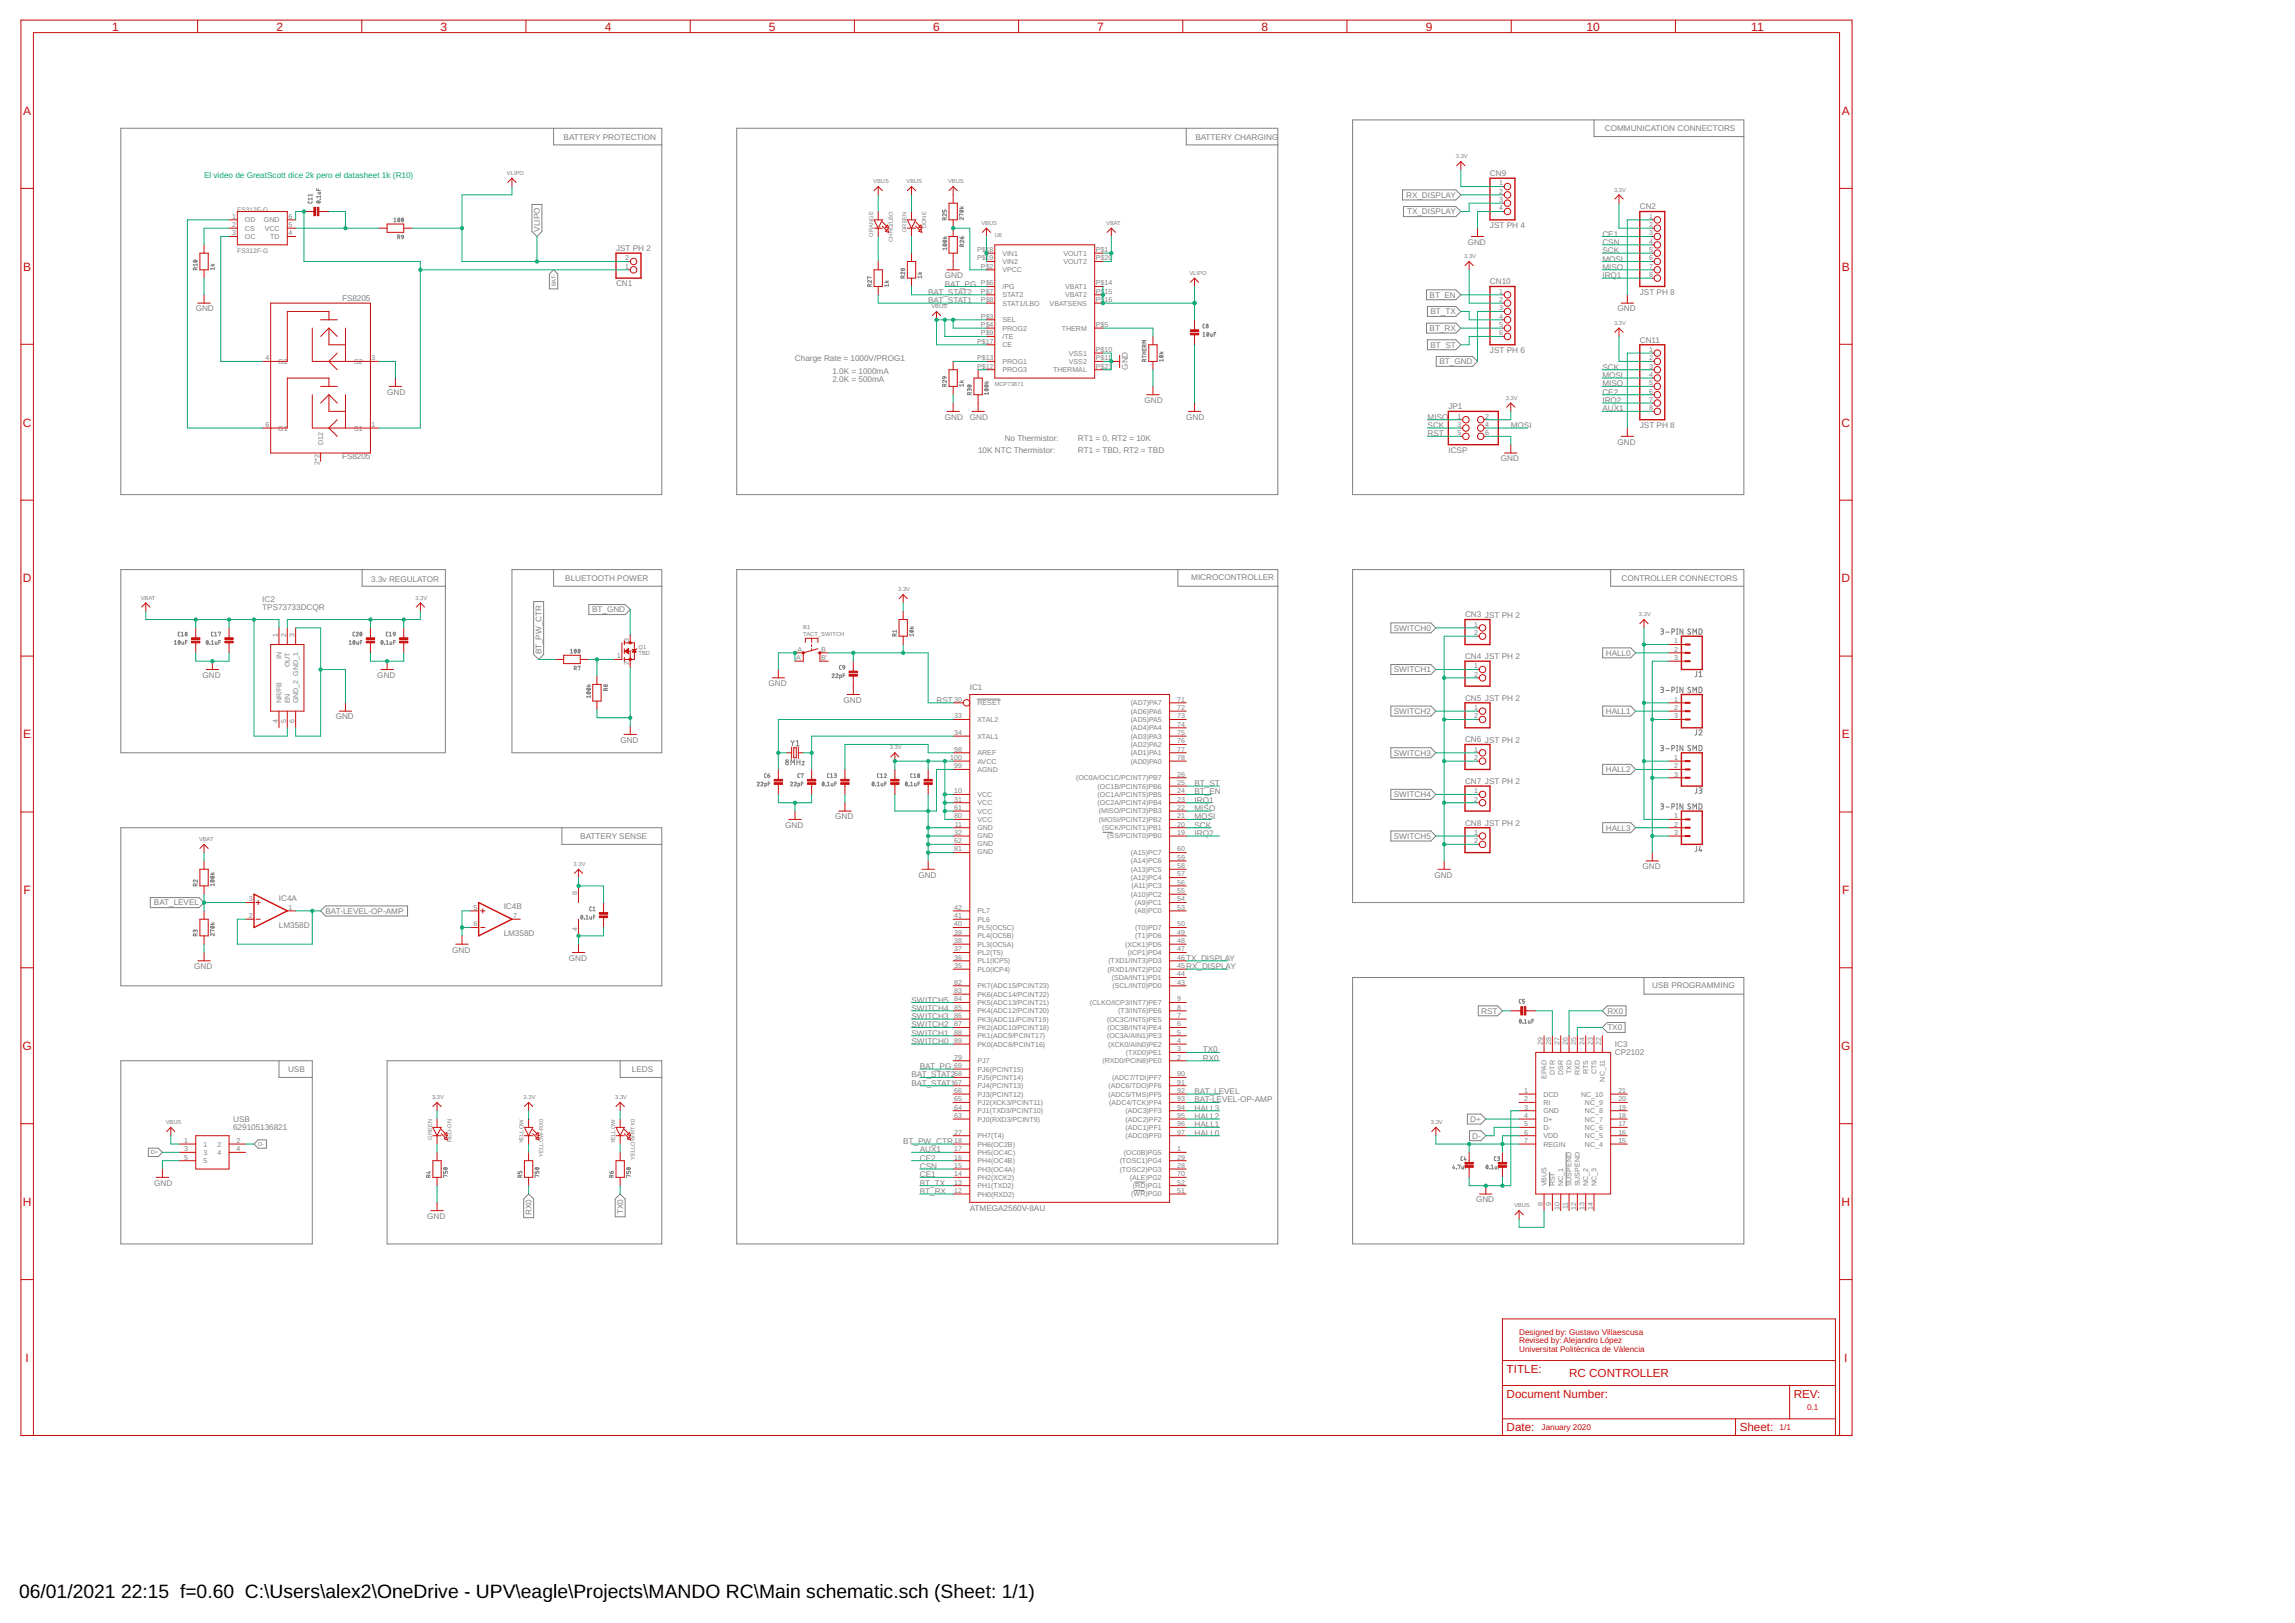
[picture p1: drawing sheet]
<svg xmlns="http://www.w3.org/2000/svg" width="420mm" height="297mm" viewBox="0 0 420 297" stroke-linecap="round" stroke-linejoin="round" font-family="sans-serif">
<defs><g id="words">
<g font-size="3.5">
<text x="3.5" y="292.5">06/01/2021</text>
<text x="22.2" y="292.5">22:15 f=0.60 C:\Users\alex2\OneDrive - UPV\eagle\Projects\MANDO RC\Main schematic.sch (Sheet: 1/1)</text>
</g>
<g font-size="2.2" fill="#c90d0c">
<text x="20.5" y="5.6">1</text>
<text x="50.6" y="5.6">2</text>
<text x="80.7" y="5.6">3</text>
<text x="110.7" y="5.6">4</text>
<text x="140.8" y="5.6">5</text>
<text x="170.8" y="5.6">6</text>
<text x="200.9" y="5.6">7</text>
<text x="231" y="5.6">8</text>
<text x="261" y="5.6">9</text>
<text x="290.5" y="5.6">10</text>
<text x="320.6" y="5.6">11</text>
<text x="4.3" y="21">A</text>
<text x="337.2" y="21">A</text>
<text x="4.3" y="49.5">B</text>
<text x="337.2" y="49.5">B</text>
<text x="4.2" y="78.1">C</text>
<text x="337.1" y="78.1">C</text>
<text x="4.2" y="106.6">D</text>
<text x="337.1" y="106.6">D</text>
<text x="4.3" y="135.1">E</text>
<text x="337.2" y="135.1">E</text>
<text x="4.3" y="163.6">F</text>
<text x="337.2" y="163.6">F</text>
<text x="4.1" y="192.2">G</text>
<text x="337.1" y="192.2">G</text>
<text x="4.2" y="220.7">H</text>
<text x="337.1" y="220.7">H</text>
<text x="4.7" y="249.2">I</text>
<text x="337.6" y="249.2">I</text>
</g>
<g font-size="2.1" fill="#c90d0c">
<text x="275.8" y="251.3">TITLE:</text>
<text x="275.8" y="255.9">Document Number:</text>
<text x="287.3" y="252">RC CONTROLLER</text>
<text x="328.4" y="255.9">REV:</text>
<text x="275.8" y="262">Date:</text>
<text x="318.5" y="262">Sheet:</text>
</g>
<g font-size="1.5" fill="#808080">
<text x="293.8" y="23.9">COMMUNICATION CONNECTORS</text>
<text x="103.2" y="25.6">BATTERY PROTECTION</text>
<text x="218.8" y="25.6">BATTERY CHARGING</text>
<text x="272.8" y="32.2">CN9</text>
<text x="257.4" y="36.2">RX_DISPLAY</text>
<text x="257.6" y="39.2">TX_DISPLAY</text>
<text x="272.8" y="41.8">JST PH 4</text>
<text x="300.2" y="38.3">CN2</text>
<text x="98.8" y="42.4" transform="rotate(-90 98.8 42.4)">VLIPO</text>
<text x="112.8" y="45.9">JST PH 2</text>
<text x="268.7" y="44.8">GND</text>
<text x="293.4" y="47.9">MOSI</text>
<text x="293.4" y="46.3">SCK</text>
<text x="293.4" y="43.3">CE1</text>
<text x="293.4" y="44.8">CSN</text>
<text x="112.8" y="52.4">CN1</text>
<text x="169.9" y="54">BAT_STAT2</text>
<text x="173" y="50.9">GND</text>
<text x="173" y="52.4">BAT_PG</text>
<text x="272.8" y="52.1">CN10</text>
<text x="293.4" y="49.4">MISO</text>
<text x="293.4" y="50.9">IRQ1</text>
<text x="300.2" y="54">JST PH 8</text>
<text x="35.8" y="57">GND</text>
<text x="62.6" y="55">FS8205</text>
<text x="169.9" y="55.5">BAT_STAT1</text>
<text x="261.7" y="54.5">BT_EN</text>
<text x="261.9" y="57.5">BT_TX</text>
<text x="296.1" y="57">GND</text>
<text x="261.7" y="60.6">BT_RX</text>
<text x="261.9" y="63.6">BT_ST</text>
<text x="272.8" y="64.6">JST PH 6</text>
<text x="300.2" y="62.7">CN11</text>
<text x="145.5" y="66.1">Charge Rate = 1000V/PROG1</text>
<text x="152.4" y="68.4">1.0K = 1000mA</text>
<text x="152.4" y="70">2.0K = 500mA</text>
<text x="206.5" y="67.7" transform="rotate(-90 206.5 67.7)">GND</text>
<text x="263.5" y="66.7">BT_GND</text>
<text x="293.4" y="69.2">MOSI</text>
<text x="293.4" y="70.7">MISO</text>
<text x="293.4" y="67.7">SCK</text>
<text x="70.9" y="72.2">GND</text>
<text x="173" y="76.8">GND</text>
<text x="177.5" y="76.8">GND</text>
<text x="209.5" y="73.8">GND</text>
<text x="217.2" y="76.8">GND</text>
<text x="261.4" y="76.8">MISO</text>
<text x="265.2" y="74.9">JP1</text>
<text x="293.4" y="72.2">CE2</text>
<text x="293.4" y="73.8">IRQ2</text>
<text x="293.4" y="75.3">AUX1</text>
<text x="62.6" y="84">FS8205</text>
<text x="179.1" y="82.9">10K NTC Thermistor:</text>
<text x="183.9" y="80.6">No Thermistor:</text>
<text x="197.4" y="80.6">RT1 = 0, RT2 = 10K</text>
<text x="197.4" y="82.9">RT1 = TBD, RT2 = TBD</text>
<text x="261.4" y="79.9">RST</text>
<text x="261.4" y="78.3">SCK</text>
<text x="265.2" y="82.9">ICSP</text>
<text x="276.6" y="78.3">MOSI</text>
<text x="296.1" y="81.4">GND</text>
<text x="300.2" y="78.3">JST PH 8</text>
<text x="274.8" y="84.4">GND</text>
<text x="68" y="106.5">3.3v REGULATOR</text>
<text x="103.5" y="106.4">BLUETOOTH POWER</text>
<text x="218.1" y="106.1">MICROCONTROLLER</text>
<text x="296.9" y="106.4">CONTROLLER CONNECTORS</text>
<text x="48" y="111.6">TPS73733DCQR</text>
<text x="48" y="110.1">IC2</text>
<text x="108.4" y="112.1">BT_GND</text>
<text x="268.2" y="113">CN3 JST PH 2</text>
<text x="99.1" y="119.8" transform="rotate(-90 99.1 119.8)">BT_PW_CTR</text>
<text x="255.2" y="115.4">SWITCH0</text>
<text x="37.1" y="124.1">GND</text>
<text x="69.1" y="124.1">GND</text>
<text x="140.7" y="125.6">GND</text>
<text x="255.2" y="123.1">SWITCH1</text>
<text x="268.2" y="120.6">CN4 JST PH 2</text>
<text x="294" y="120">HALL0</text>
<text x="61.5" y="131.7">GND</text>
<text x="154.4" y="128.6">GND</text>
<text x="171.4" y="128.6">RST</text>
<text x="177.5" y="126.3">IC1</text>
<text x="255.2" y="130.7">SWITCH2</text>
<text x="268.2" y="128.2">CN5 JST PH 2</text>
<text x="294" y="130.7">HALL1</text>
<text x="113.6" y="135.9">GND</text>
<text x="268.2" y="135.9">CN6 JST PH 2</text>
<text x="218.7" y="143.9">BT_ST</text>
<text x="255.2" y="138.3">SWITCH3</text>
<text x="268.2" y="143.5">CN7 JST PH 2</text>
<text x="294" y="141.3">HALL2</text>
<text x="152.9" y="150">GND</text>
<text x="218.7" y="150">MOSI</text>
<text x="218.7" y="148.4">MISO</text>
<text x="218.7" y="146.9">IRQ1</text>
<text x="218.7" y="145.4">BT_EN</text>
<text x="255.2" y="145.9">SWITCH4</text>
<text x="106.2" y="153.6">BATTERY SENSE</text>
<text x="143.7" y="151.5">GND</text>
<text x="218.7" y="151.5">SCK</text>
<text x="218.7" y="153">IRQ2</text>
<text x="255.2" y="153.5">SWITCH5</text>
<text x="268.2" y="151.1">CN8 JST PH 2</text>
<text x="294" y="152">HALL3</text>
<text x="168.1" y="160.6">GND</text>
<text x="262.6" y="160.6">GND</text>
<text x="300.7" y="159.1">GND</text>
<text x="28.2" y="165.7">BAT_LEVEL</text>
<text x="51.1" y="164.8">IC4A</text>
<text x="59.6" y="167.3">BAT-LEVEL-OP-AMP</text>
<text x="92.2" y="166.3">IC4B</text>
<text x="51.1" y="169.8">LM358D</text>
<text x="92.2" y="171.3">LM358D</text>
<text x="35.6" y="177.4">GND</text>
<text x="82.8" y="174.3">GND</text>
<text x="104.1" y="175.9">GND</text>
<text x="217.2" y="177.4">RX_DISPLAY</text>
<text x="217.2" y="175.9">TX_DISPLAY</text>
<text x="166.9" y="185">SWITCH4</text>
<text x="166.9" y="183.5">SWITCH5</text>
<text x="271.2" y="185.5">RST</text>
<text x="294.3" y="185.5">RX0</text>
<text x="302.5" y="180.9">USB PROGRAMMING</text>
<text x="166.9" y="191.1">SWITCH0</text>
<text x="166.9" y="189.6">SWITCH1</text>
<text x="166.9" y="188.1">SWITCH2</text>
<text x="166.9" y="186.5">SWITCH3</text>
<text x="294.3" y="188.6">TX0</text>
<text x="295.6" y="191.6">IC3</text>
<text x="52.7" y="196.1">USB</text>
<text x="115.7" y="196.1">LEDS</text>
<text x="166.9" y="197.2">BAT_STAT2</text>
<text x="168.4" y="195.7">BAT_PG</text>
<text x="220.2" y="192.6">TX0</text>
<text x="220.2" y="194.1">RX0</text>
<text x="295.6" y="193.2">CP2102</text>
<text x="166.9" y="198.7">BAT_STAT1</text>
<text x="218.7" y="203.3">HALL3</text>
<text x="218.7" y="201.8">BAT-LEVEL-OP-AMP</text>
<text x="218.7" y="200.2">BAT_LEVEL</text>
<text x="42.7" y="206.9">629105136821</text>
<text x="42.7" y="205.3">USB</text>
<text x="165.4" y="209.4">BT_PW_CTR</text>
<text x="218.7" y="207.9">HALL0</text>
<text x="218.7" y="206.3">HALL1</text>
<text x="218.7" y="204.8">HALL2</text>
<text x="269.2" y="205.3">D+</text>
<text x="269.5" y="208.4">D-</text>
<text x="168.4" y="215.5">CE1</text>
<text x="168.4" y="214">CSN</text>
<text x="168.4" y="212.4">CE2</text>
<text x="168.4" y="210.9">AUX1</text>
<text x="28.2" y="217">GND</text>
<text x="168.4" y="218.5">BT_RX</text>
<text x="168.4" y="217">BT_TX</text>
<text x="177.5" y="221.6">ATMEGA2560V-8AU</text>
<text x="270.2" y="220">GND</text>
<text x="78.2" y="223.1">GND</text>
<text x="97.3" y="222.3" transform="rotate(-90 97.3 222.3)">RX0</text>
<text x="114.1" y="222.2" transform="rotate(-90 114.1 222.2)">TX0</text>
</g>
<text font-size="1.5" fill="#0dab76" x="37.4" y="32.6">El video de GreatScott dice 2k pero el datasheet 1k (R10)</text>
<g font-size="1.5" fill="#c90d0c">
<text x="278.1" y="244.3">Designed by: Gustavo Villaescusa</text>
<text x="278.1" y="245.9">Revised by: Alejandro López</text>
<text x="278.1" y="247.5">Universitat Politècnica de Vàlencia</text>
<text x="330.8" y="258">0.1</text>
<text x="282.2" y="261.8">January 2020</text>
<text x="325.8" y="261.6">1/1</text>
</g>
<g font-size="1.3" fill="#808080">
<text x="274.5" y="33.9">1</text>
<text x="274.5" y="35.5">2</text>
<text x="42.5" y="40">1</text>
<text x="42.5" y="41.6">2</text>
<text x="44.8" y="40.7">OD</text>
<text x="48.3" y="40.7">GND</text>
<text x="52.8" y="41.6">5</text>
<text x="52.8" y="40">6</text>
<text x="274.5" y="37">3</text>
<text x="274.5" y="38.5">4</text>
<text x="301.9" y="40">1</text>
<text x="301.9" y="41.6">2</text>
<text x="42.5" y="43.1">3</text>
<text x="44.8" y="42.2">CS</text>
<text x="44.8" y="43.7">OC</text>
<text x="48.5" y="42.2">VCC</text>
<text x="49.5" y="43.7">TD</text>
<text x="52.8" y="43.1">4</text>
<text x="114.5" y="47.7">2</text>
<text x="178.9" y="47.7">P$19</text>
<text x="178.9" y="46.1">P$18</text>
<text x="183.5" y="46.8">VIN1</text>
<text x="194.7" y="46.8">VOUT1</text>
<text x="200.6" y="47.7">P$20</text>
<text x="200.6" y="46.1">P$1</text>
<text x="301.9" y="43.1">3</text>
<text x="301.9" y="44.6">4</text>
<text x="301.9" y="46.1">5</text>
<text x="301.9" y="47.7">6</text>
<text x="114.5" y="49.2">1</text>
<text x="179.6" y="49.2">P$2</text>
<text x="179.6" y="52.2">P$6</text>
<text x="179.6" y="53.7">P$7</text>
<text x="183.5" y="48.3">VIN2</text>
<text x="183.5" y="49.8">VPCC</text>
<text x="183.5" y="52.9">/PG</text>
<text x="194.7" y="48.3">VOUT2</text>
<text x="195" y="52.9">VBAT1</text>
<text x="200.6" y="52.2">P$14</text>
<text x="200.6" y="53.7">P$15</text>
<text x="274.5" y="53.7">1</text>
<text x="301.9" y="49.2">7</text>
<text x="301.9" y="50.7">8</text>
<text x="179.6" y="55.3">P$8</text>
<text x="179.6" y="58.3">P$3</text>
<text x="179.6" y="59.8">P$4</text>
<text x="183.5" y="54.4">STAT2</text>
<text x="183.5" y="55.9">STAT1/LBO</text>
<text x="183.5" y="59">SEL</text>
<text x="192.2" y="55.9">VBATSENS</text>
<text x="195" y="54.4">VBAT2</text>
<text x="200.6" y="59.8">P$5</text>
<text x="200.6" y="55.3">P$16</text>
<text x="274.5" y="55.3">2</text>
<text x="274.5" y="56.8">3</text>
<text x="274.5" y="58.3">4</text>
<text x="274.5" y="59.8">5</text>
<text x="48.6" y="65.9">4</text>
<text x="68" y="65.9">3</text>
<text x="178.9" y="62.9">P$17</text>
<text x="178.9" y="65.9">P$13</text>
<text x="179.6" y="61.4">P$9</text>
<text x="183.5" y="60.5">PROG2</text>
<text x="183.5" y="62">/TE</text>
<text x="183.5" y="63.6">CE</text>
<text x="194.4" y="60.5">THERM</text>
<text x="195.7" y="65.1">VSS1</text>
<text x="200.6" y="65.9">P$11</text>
<text x="200.6" y="64.4">P$10</text>
<text x="274.5" y="61.4">6</text>
<text x="301.9" y="64.4">1</text>
<text x="301.9" y="65.9">2</text>
<text x="50.9" y="66.6">G2</text>
<text x="64.8" y="66.6">S2</text>
<text x="178.9" y="67.5">P$12</text>
<text x="183.5" y="68.1">PROG3</text>
<text x="183.5" y="66.6">PROG1</text>
<text x="192.8" y="68.1">THERMAL</text>
<text x="195.7" y="66.6">VSS2</text>
<text x="200.6" y="67.5">P$21</text>
<text x="301.9" y="67.5">3</text>
<text x="301.9" y="69">4</text>
<text x="301.9" y="70.5">5</text>
<text x="266.9" y="76.6">1</text>
<text x="271.9" y="76.6">2</text>
<text x="301.9" y="72">6</text>
<text x="301.9" y="73.6">7</text>
<text x="301.9" y="75.1">8</text>
<text x="48.6" y="78.1">6</text>
<text x="50.9" y="78.8">G1</text>
<text x="59.1" y="81.5" transform="rotate(-90 59.1 81.5)">D12</text>
<text x="64.8" y="78.8">S1</text>
<text x="68" y="78.1">1</text>
<text x="266.9" y="78.1">3</text>
<text x="266.9" y="79.6">5</text>
<text x="271.9" y="78.1">4</text>
<text x="271.9" y="79.6">6</text>
<text x="58.5" y="85.1" transform="rotate(-90 58.5 85.1)">2*2</text>
<text x="50.9" y="116.6" transform="rotate(-90 50.9 116.6)">1</text>
<text x="52.4" y="116.6" transform="rotate(-90 52.4 116.6)">2</text>
<text x="53.9" y="116.6" transform="rotate(-90 53.9 116.6)">3</text>
<text x="115.2" y="117.4" transform="rotate(-90 115.2 117.4)">3</text>
<text x="146" y="119.3">A</text>
<text x="150.3" y="119.3">B</text>
<text x="269.9" y="114.7">1</text>
<text x="269.9" y="116.2">2</text>
<text x="306.5" y="117.7">1</text>
<text x="306.5" y="119.3">2</text>
<text x="51.5" y="120.6" transform="rotate(-90 51.5 120.6)">IN</text>
<text x="53" y="122.1" transform="rotate(-90 53 122.1)">OUT</text>
<text x="112.9" y="120.5">1</text>
<text x="115.2" y="121.6" transform="rotate(-90 115.2 121.6)">2</text>
<text x="145.7" y="120.8">A'</text>
<text x="150.3" y="120.8">B'</text>
<text x="269.9" y="122.3">1</text>
<text x="269.9" y="123.8">2</text>
<text x="306.5" y="120.8">3</text>
<text x="51.5" y="128.7" transform="rotate(-90 51.5 128.7)">NR/FB</text>
<text x="53" y="128.7" transform="rotate(-90 53 128.7)">EN</text>
<text x="54.6" y="128.7" transform="rotate(-90 54.6 128.7)">GND_2 GND_1</text>
<text x="174.7" y="128.4">30</text>
<text x="174.7" y="131.5">33</text>
<text x="178.9" y="129.1">RESET</text>
<text x="207" y="130.6">(AD6)PA6</text>
<text x="207" y="129.1">(AD7)PA7</text>
<text x="215.5" y="131.5">73</text>
<text x="215.5" y="129.9">72</text>
<text x="215.5" y="128.4">71</text>
<text x="269.9" y="129.9">1</text>
<text x="269.9" y="131.5">2</text>
<text x="306.5" y="128.4">1</text>
<text x="306.5" y="129.9">2</text>
<text x="306.5" y="131.5">3</text>
<text x="50.9" y="132.3" transform="rotate(-90 50.9 132.3)">4</text>
<text x="52.4" y="132.3" transform="rotate(-90 52.4 132.3)">5</text>
<text x="53.9" y="132.3" transform="rotate(-90 53.9 132.3)">6</text>
<text x="174.7" y="137.6">98</text>
<text x="174.7" y="134.5">34</text>
<text x="178.9" y="135.2">XTAL1</text>
<text x="178.9" y="132.1">XTAL2</text>
<text x="207" y="136.7">(AD2)PA2</text>
<text x="207" y="135.2">(AD3)PA3</text>
<text x="207" y="133.6">(AD4)PA4</text>
<text x="207" y="132.1">(AD5)PA5</text>
<text x="215.5" y="137.6">77</text>
<text x="215.5" y="136">76</text>
<text x="215.5" y="134.5">75</text>
<text x="215.5" y="133">74</text>
<text x="269.9" y="137.6">1</text>
<text x="174" y="139.1">100</text>
<text x="174.7" y="140.6">99</text>
<text x="178.9" y="141.3">AGND</text>
<text x="178.9" y="138.2">AREF</text>
<text x="178.9" y="139.7">AVCC</text>
<text x="197" y="142.8">(OC0A/OC1C/PCINT7)PB7</text>
<text x="207" y="139.7">(AD0)PA0</text>
<text x="207" y="138.2">(AD1)PA1</text>
<text x="215.5" y="139.1">78</text>
<text x="215.5" y="142.1">26</text>
<text x="215.5" y="143.6">25</text>
<text x="269.9" y="139.1">2</text>
<text x="306.5" y="139.1">1</text>
<text x="306.5" y="140.6">2</text>
<text x="306.5" y="142.1">3</text>
<text x="174.7" y="145.2">10</text>
<text x="174.7" y="146.7">31</text>
<text x="174.7" y="148.2">61</text>
<text x="174.7" y="149.7">80</text>
<text x="178.9" y="145.8">VCC</text>
<text x="179" y="148.9">VCC</text>
<text x="179" y="147.4">VCC</text>
<text x="200.9" y="145.8">(OC1A/PCINT5)PB5</text>
<text x="200.9" y="144.3">(OC1B/PCINT6)PB6</text>
<text x="200.9" y="147.4">(OC2A/PCINT4)PB4</text>
<text x="201.2" y="148.9">(MISO/PCINT3)PB3</text>
<text x="215.5" y="148.2">22</text>
<text x="215.5" y="149.7">21</text>
<text x="215.5" y="145.2">24</text>
<text x="215.5" y="146.7">23</text>
<text x="269.9" y="145.2">1</text>
<text x="269.9" y="146.7">2</text>
<text x="306.5" y="149.7">1</text>
<text x="174.7" y="152.8">32</text>
<text x="174.7" y="154.3">62</text>
<text x="174.7" y="155.8">81</text>
<text x="174.8" y="151.3">11</text>
<text x="178.9" y="151.9">GND</text>
<text x="179" y="153.3">GND</text>
<text x="179" y="154.8">GND</text>
<text x="179" y="150.4">VCC</text>
<text x="201.2" y="150.4">(MOSI/PCINT2)PB2</text>
<text x="201.8" y="151.9">(SCK/PCINT1)PB1</text>
<text x="202.7" y="153.5">(SS/PCINT0)PB0</text>
<text x="215.5" y="155.8">60</text>
<text x="215.5" y="151.3">20</text>
<text x="215.5" y="152.8">19</text>
<text x="269.9" y="152.8">1</text>
<text x="269.9" y="154.3">2</text>
<text x="306.5" y="151.3">2</text>
<text x="306.5" y="152.8">3</text>
<text x="179" y="156.3">GND</text>
<text x="207" y="161.1">(A12)PC4</text>
<text x="207" y="159.6">(A13)PC5</text>
<text x="207" y="158">(A14)PC6</text>
<text x="207" y="156.5">(A15)PC7</text>
<text x="215.5" y="161.9">56</text>
<text x="215.5" y="160.4">57</text>
<text x="215.5" y="158.9">58</text>
<text x="215.5" y="157.4">59</text>
<text x="45.6" y="165">3</text>
<text x="52.8" y="166.5">1</text>
<text x="86.7" y="166.5">5</text>
<text x="105.7" y="163.8" transform="rotate(-90 105.7 163.8)">8</text>
<text x="174.7" y="166.5">42</text>
<text x="178.9" y="167.2">PL7</text>
<text x="207" y="164.1">(A10)PC2</text>
<text x="207.1" y="162.6">(A11)PC3</text>
<text x="207.8" y="167.2">(A8)PC0</text>
<text x="207.8" y="165.6">(A9)PC1</text>
<text x="215.5" y="166.5">53</text>
<text x="215.5" y="165">54</text>
<text x="215.5" y="163.5">55</text>
<text x="45.6" y="168">2</text>
<text x="86.7" y="169.6">6</text>
<text x="93.9" y="168">7</text>
<text x="105.7" y="170.4" transform="rotate(-90 105.7 170.4)">4</text>
<text x="174.7" y="172.6">38</text>
<text x="174.7" y="171.1">39</text>
<text x="174.7" y="169.6">40</text>
<text x="174.7" y="168">41</text>
<text x="178.9" y="173.3">PL3(OC5A)</text>
<text x="178.9" y="171.7">PL4(OC5B)</text>
<text x="178.9" y="170.2">PL5(OC5C)</text>
<text x="178.9" y="168.7">PL6</text>
<text x="206" y="173.3">(XCK1)PD5</text>
<text x="207.8" y="170.2">(T0)PD7</text>
<text x="207.8" y="171.7">(T1)PD6</text>
<text x="215.5" y="169.6">50</text>
<text x="215.5" y="171.1">49</text>
<text x="215.5" y="172.6">48</text>
<text x="174.7" y="177.2">35</text>
<text x="174.7" y="175.6">36</text>
<text x="174.7" y="174.1">37</text>
<text x="178.9" y="177.8">PL0(ICP4)</text>
<text x="178.9" y="176.3">PL1(ICP5)</text>
<text x="178.9" y="174.8">PL2(T5)</text>
<text x="202.8" y="177.8">(RXD1/INT2)PD2</text>
<text x="202.9" y="176.3">(TXD1/INT3)PD3</text>
<text x="203.5" y="179.4">(SDA/INT1)PD1</text>
<text x="206.5" y="174.8">(ICP1)PD4</text>
<text x="215.5" y="174.1">47</text>
<text x="215.5" y="177.2">45</text>
<text x="215.5" y="178.7">44</text>
<text x="215.5" y="175.6">46</text>
<text x="174.7" y="184.8">85</text>
<text x="174.7" y="183.3">84</text>
<text x="174.7" y="181.7">83</text>
<text x="174.7" y="180.2">82</text>
<text x="178.9" y="185.5">PK4(ADC12/PCINT20)</text>
<text x="178.9" y="183.9">PK5(ADC13/PCINT21)</text>
<text x="178.9" y="182.4">PK6(ADC14/PCINT22)</text>
<text x="178.9" y="180.9">PK7(ADC15/PCINT23)</text>
<text x="199.5" y="183.9">(CLKO/ICP3/INT7)PE7</text>
<text x="203.7" y="180.9">(SCL/INT0)PD0</text>
<text x="204.7" y="185.5">(T3/INT6)PE6</text>
<text x="215.5" y="183.3">9</text>
<text x="215.5" y="180.2">43</text>
<text x="215.5" y="184.8">8</text>
<text x="174.7" y="190.9">89</text>
<text x="174.7" y="189.4">88</text>
<text x="174.7" y="187.8">87</text>
<text x="174.7" y="186.3">86</text>
<text x="178.9" y="191.6">PK0(ADC8/PCINT16)</text>
<text x="178.9" y="190">PK1(ADC9/PCINT17)</text>
<text x="178.9" y="188.5">PK2(ADC10/PCINT18)</text>
<text x="178.9" y="187">PK3(ADC11/PCINT19)</text>
<text x="202.7" y="190">(OC3A/AIN1)PE3</text>
<text x="202.7" y="187">(OC3C/INT5)PE5</text>
<text x="202.7" y="188.5">(OC3B/INT4)PE4</text>
<text x="202.8" y="191.6">(XCK0/AIN0)PE2</text>
<text x="215.5" y="189.4">5</text>
<text x="215.5" y="187.8">6</text>
<text x="215.5" y="186.3">7</text>
<text x="215.5" y="190.9">4</text>
<text x="282.5" y="191.2" transform="rotate(-90 282.5 191.2)">29</text>
<text x="284" y="191.2" transform="rotate(-90 284 191.2)">28</text>
<text x="285.5" y="191.2" transform="rotate(-90 285.5 191.2)">27</text>
<text x="287" y="191.2" transform="rotate(-90 287 191.2)">26</text>
<text x="288.6" y="191.2" transform="rotate(-90 288.6 191.2)">25</text>
<text x="290.1" y="191.2" transform="rotate(-90 290.1 191.2)">24</text>
<text x="291.6" y="191.2" transform="rotate(-90 291.6 191.2)">23</text>
<text x="293.1" y="191.2" transform="rotate(-90 293.1 191.2)">22</text>
<text x="174.7" y="197">68</text>
<text x="174.7" y="195.5">69</text>
<text x="174.7" y="193.9">79</text>
<text x="178.9" y="197.6">PJ5(PCINT14)</text>
<text x="178.9" y="196.1">PJ6(PCINT15)</text>
<text x="178.9" y="194.6">PJ7</text>
<text x="201.9" y="194.6">(RXD0/PCIN8)PE0</text>
<text x="203.6" y="197.6">(ADC7/TDI)PF7</text>
<text x="206.1" y="193.1">(TXD0)PE1</text>
<text x="215.5" y="197">90</text>
<text x="215.5" y="193.9">2</text>
<text x="215.5" y="192.4">3</text>
<text x="283.1" y="197.5" transform="rotate(-90 283.1 197.5)">EPAD</text>
<text x="284.7" y="196.7" transform="rotate(-90 284.7 196.7)">DTR</text>
<text x="286.2" y="196.8" transform="rotate(-90 286.2 196.8)">DSR</text>
<text x="287.7" y="196.6" transform="rotate(-90 287.7 196.6)">TXD</text>
<text x="289.2" y="196.7" transform="rotate(-90 289.2 196.7)">RXD</text>
<text x="290.8" y="196.6" transform="rotate(-90 290.8 196.6)">RTS</text>
<text x="292.3" y="196.6" transform="rotate(-90 292.3 196.6)">CTS</text>
<text x="293.8" y="197.9" transform="rotate(-90 293.8 197.9)">NC_11</text>
<text x="174.7" y="203.1">64</text>
<text x="174.7" y="201.6">65</text>
<text x="174.7" y="200">66</text>
<text x="174.7" y="198.5">67</text>
<text x="178.9" y="203.7">PJ1(TXD3/PCINT10)</text>
<text x="178.9" y="202.2">PJ2(XCK3/PCINT11)</text>
<text x="178.9" y="200.7">PJ3(PCINT12)</text>
<text x="178.9" y="199.2">PJ4(PCINT13)</text>
<text x="202.9" y="200.7">(ADC5/TMS)PF5</text>
<text x="203" y="199.2">(ADC6/TDO)PF6</text>
<text x="203.1" y="202.2">(ADC4/TCK)PF4</text>
<text x="206" y="203.7">(ADC3)PF3</text>
<text x="215.5" y="203.1">94</text>
<text x="215.5" y="201.6">93</text>
<text x="215.5" y="200">92</text>
<text x="215.5" y="198.5">91</text>
<text x="279" y="200">1</text>
<text x="279" y="201.6">2</text>
<text x="279" y="203.1">3</text>
<text x="282.6" y="200.7">DCD</text>
<text x="282.6" y="202.2">RI</text>
<text x="282.6" y="203.7">GND</text>
<text x="289.5" y="200.7">NC_10</text>
<text x="290.2" y="202.2">NC_9</text>
<text x="290.2" y="203.7">NC_8</text>
<text x="296.3" y="200">21</text>
<text x="296.3" y="201.6">20</text>
<text x="296.3" y="203.1">19</text>
<text x="33.7" y="209.2">1</text>
<text x="37.2" y="209.8">1</text>
<text x="39.8" y="209.8">2</text>
<text x="43.3" y="209.2">2</text>
<text x="174.7" y="209.2">18</text>
<text x="174.7" y="207.6">27</text>
<text x="174.7" y="204.6">63</text>
<text x="178.9" y="209.8">PH6(OC2B)</text>
<text x="178.9" y="208.3">PH7(T4)</text>
<text x="178.9" y="205.3">PJ0(RXD3/PCINT9)</text>
<text x="206" y="208.3">(ADC0)PF0</text>
<text x="206" y="206.8">(ADC1)PF1</text>
<text x="206" y="205.3">(ADC2)PF2</text>
<text x="215.5" y="207.6">97</text>
<text x="215.5" y="206.1">96</text>
<text x="215.5" y="204.6">95</text>
<text x="279" y="204.6">4</text>
<text x="279" y="206.1">5</text>
<text x="279" y="207.6">6</text>
<text x="279" y="209.2">7</text>
<text x="282.6" y="205.3">D+</text>
<text x="282.6" y="206.8">D-</text>
<text x="282.6" y="208.3">VDD</text>
<text x="282.6" y="209.8">REGIN</text>
<text x="290.2" y="205.3">NC_7</text>
<text x="290.2" y="206.8">NC_6</text>
<text x="290.2" y="208.3">NC_5</text>
<text x="290.2" y="209.8">NC_4</text>
<text x="296.3" y="204.6">18</text>
<text x="296.3" y="206.1">17</text>
<text x="296.3" y="207.6">16</text>
<text x="296.3" y="209.2">15</text>
<text x="33.7" y="210.7">3</text>
<text x="33.7" y="212.2">5</text>
<text x="37.2" y="211.4">3</text>
<text x="37.2" y="212.9">5</text>
<text x="39.8" y="211.4">4</text>
<text x="43.3" y="210.7">4</text>
<text x="174.7" y="215.3">14</text>
<text x="174.7" y="213.7">15</text>
<text x="174.7" y="212.2">16</text>
<text x="174.7" y="210.7">17</text>
<text x="178.9" y="215.9">PH2(XCK2)</text>
<text x="178.9" y="214.4">PH3(OC4A)</text>
<text x="178.9" y="212.9">PH4(OC4B)</text>
<text x="178.9" y="211.4">PH5(OC4C)</text>
<text x="205" y="212.9">(TOSC1)PG4</text>
<text x="205" y="214.4">(TOSC2)PG3</text>
<text x="205.8" y="211.4">(OC0B)PG5</text>
<text x="206.8" y="215.9">(ALE)PG2</text>
<text x="215.5" y="215.3">70</text>
<text x="215.5" y="210.7">1</text>
<text x="215.5" y="212.2">29</text>
<text x="215.5" y="213.7">28</text>
<text x="174.7" y="218.3">12</text>
<text x="174.7" y="216.8">13</text>
<text x="178.9" y="219">PH0(RXD2)</text>
<text x="178.9" y="217.5">PH1(TXD2)</text>
<text x="207.1" y="219">(WR)PG0</text>
<text x="207.4" y="217.5">(RD)PG1</text>
<text x="215.5" y="216.8">52</text>
<text x="215.5" y="218.3">51</text>
<text x="282.5" y="220.6" transform="rotate(-90 282.5 220.6)">8</text>
<text x="283.1" y="217.1" transform="rotate(-90 283.1 217.1)">VBUS</text>
<text x="284" y="220.6" transform="rotate(-90 284 220.6)">9</text>
<text x="284.7" y="217.1" transform="rotate(-90 284.7 217.1)">RST</text>
<text x="285.5" y="221.4" transform="rotate(-90 285.5 221.4)">10</text>
<text x="286.2" y="217.1" transform="rotate(-90 286.2 217.1)">NC_1</text>
<text x="287" y="221.3" transform="rotate(-90 287 221.3)">11</text>
<text x="287.7" y="217.1" transform="rotate(-90 287.7 217.1)">SUSPEND</text>
<text x="288.6" y="221.4" transform="rotate(-90 288.6 221.4)">12</text>
<text x="289.2" y="217.1" transform="rotate(-90 289.2 217.1)">SUSPEND</text>
<text x="290.1" y="221.4" transform="rotate(-90 290.1 221.4)">13</text>
<text x="290.8" y="217.1" transform="rotate(-90 290.8 217.1)">NC_2</text>
<text x="291.6" y="221.4" transform="rotate(-90 291.6 221.4)">14</text>
<text x="292.3" y="217.1" transform="rotate(-90 292.3 217.1)">NC_3</text>
</g>
<g font-size="1.2" fill="#808080">
<text x="43.4" y="38.7">FS312F-G</text>
<text x="43.4" y="46.3">FS312F-G</text>
</g>
<g font-size="1.1" fill="#808080">
<text x="266.5" y="29">3.3V</text>
<text x="92.8" y="32">VLIPO</text>
<text x="159.9" y="33.5">VBUS</text>
<text x="166" y="33.5">VBUS</text>
<text x="173.6" y="33.5">VBUS</text>
<text x="295.5" y="35.1">3.3V</text>
<text x="169.5" y="41.8" transform="rotate(-90 169.5 41.8)">DONE</text>
<text x="179.7" y="41.2">VBUS</text>
<text x="202.5" y="41.2">VBAT</text>
<text x="159.9" y="43.3" transform="rotate(-90 159.9 43.3)">ORANGE</text>
<text x="163.4" y="44.2" transform="rotate(-90 163.4 44.2)">CHRG/LBO</text>
<text x="166" y="42.5" transform="rotate(-90 166 42.5)">GREEN</text>
<text x="182.1" y="43.3">U6</text>
<text x="268.1" y="47.3">3.3V</text>
<text x="101.7" y="52.4" transform="rotate(-90 101.7 52.4)">BAT-</text>
<text x="217.8" y="50.3">VLIPO</text>
<text x="170.5" y="56.4">VBUS</text>
<text x="295.5" y="59.4">3.3V</text>
<text x="182.1" y="70.7">MCP73871</text>
<text x="275.7" y="73.2">3.3V</text>
<text x="25.8" y="109.7">VBAT</text>
<text x="76.1" y="109.7">3.3V</text>
<text x="164.4" y="108.2">3.3V</text>
<text x="300.1" y="112.8">3.3V</text>
<text x="116.9" y="119.9">TBD</text>
<text x="116.9" y="118.8">Q1</text>
<text x="147.1" y="116.4">TACT_SWITCH</text>
<text x="147.1" y="115.1">B1</text>
<text x="162.9" y="137.2">3.3V</text>
<text x="36.4" y="153.9">VBAT</text>
<text x="105" y="158.5">3.3V</text>
<text x="79.1" y="201.2">3.3V</text>
<text x="95.9" y="201.2">3.3V</text>
<text x="112.6" y="201.2">3.3V</text>
<text x="30.3" y="205.7">VBUS</text>
<text x="47.3" y="209.8">D-</text>
<text x="79.1" y="208.6" transform="rotate(-90 79.1 208.6)">GREEN</text>
<text x="82.7" y="209" transform="rotate(-90 82.7 209)">RED-ON</text>
<text x="95.9" y="209.3" transform="rotate(-90 95.9 209.3)">YELLOW</text>
<text x="112.6" y="209.3" transform="rotate(-90 112.6 209.3)">YELLOW</text>
<text x="262" y="205.7">3.3V</text>
<text x="27.6" y="211.3">D+</text>
<text x="99.4" y="211.7" transform="rotate(-90 99.4 211.7)">YELLOW-RX0</text>
<text x="116.2" y="212.3" transform="rotate(-90 116.2 212.3)">YELLOW-RTX0</text>
<text x="277.2" y="221">VBUS</text>
</g>
</g></defs>
<g fill="none" stroke="#808080" stroke-width=".18">
<path d="M22.1 23.5h99.1v67h-99.1zM56.4 36.9l.2 .3 .4-.1 .1-.2M57.1 35.5v.4M57.1 36.2v.4M57.1 36.4h-.7l.2 .2M57.1 35.7h-.7l.2 .2M58 34.5v.4h.7M58 36.9a.37 .37 0 0 1 .4-.1 .37 .37 0 0 1 .2 .3 .38 .38 0 0 1-.3 .1 .38 .38 0 0 1-.3-.3zM58.1 36.8l.4 .3M58.2 35.2h.5l-.1 .3h-.4M58.3 34.5v.4M58.6 36.5h.1"/>
<path d="M58.7 35.8v.4M58.7 36h-.7l.1 .2M72.9 39.9a.33 .33 0 0 1 .3 .3 .33 .33 0 0 1-.3 .4l-.1-.4zM73.6 39.9a.33 .33 0 0 1 .3 .3 .33 .33 0 0 1-.3 .4l-.1-.2zM97.4 37.4h1.8v5l-.9 .9-.9-.9zM101.3 23.5v3h19.9M134.9 23.5h99v67h-99zM172.6 38.5v.3h.2l.1-.3h.1h.2v.3M173.2 39.1v.4l-.4-.3a.19 .19 0 0 0-.3 .1 .19 .19 0 0 0 .2 .2M173.2 39.8l-.3 .2M175.7 38.1h.7M175.7 38.6a.31 .31 0 0 1 .4-.2 .31 .31 0 0 1 .2 .4h-.5z"/>
<path d="M175.8 38.5l.4 .3M175.9 37.8l.2 .3M176.4 39.8v.4l-.4-.3a.19 .19 0 0 0-.3 0 .19 .19 0 0 0 .1 .3M176.4 39.3l-.7-.2v.4M176.4 37.8l-.4 .2M217.2 23.5v3h16.7M247.6 21.9h71.7v68.6h-71.7zM256.8 34.8h9.7l.9 .9-.9 .9h-9.7zM256.9 37.8h9.6l.9 .9-.9 .9h-9.6zM291.8 21.9v3.1h27.5M35.4 47.7a.37 .37 0 0 1 .4-.1 .37 .37 0 0 1 .3 .3 .35 .35 0 0 1-.4 .1 .35 .35 0 0 1-.3-.3zM35.6 47.6l.3 .3"/>
<path d="M35.8 49.4v-.3l-.3-.1-.1 .4h.7M36.1 49l-.3 .1M36.1 48.5h-.7l.2 .2M36.1 48.3v.4M38.5 48.6h.7M38.8 48.3l.2 .3M39.2 49.2h-.7l.2 .2M39.2 49v.4M39.2 48.3l-.3 .2M72.1 40l.2-.1v.7M72.1 40.6h.4M72.8 43.4h.2"/>
<path d="M73 43.4l.2-.1v-.2l-.4-.1v.7M73 43.4l.2 .3M73.2 40l-.3 .4M73.5 43.1l.2-.1 .2 .1v.3h-.3zM73.9 40l-.4 .4M73.9 43.4l-.1 .2-.2 .1M101.3 49.4l.8 .7v2.8h-1.5v-2.8zM159.2 52.4l-.1-.4-.2 .1-.1 .3h.7M159.5 51.3v.4l-.3-.3a.2 .2 0 0 0-.4 0 .2 .2 0 0 0 .2 .3M159.5 50.8l-.7-.1 .1 .3M159.5 52l-.3 .2M161.9 51.7h.7"/>
<path d="M162.2 51.4l.2 .3M162.6 52.2h-.7l.2 .2M162.6 52v.4M162.6 51.4l-.3 .2M165.3 50.9v-.3l-.3-.1-.1 .4h.7M165.6 49.8v.4l-.4-.3a.19 .19 0 0 0-.3 0 .19 .19 0 0 0 .2 .3M165.6 50.5l-.3 .2M168 50.2h.7M168.3 49.9l.2 .3M168.7 50.7h-.7l.2 .2M168.7 50.5v.4M168.7 49.9l-.3 .1"/>
<path d="M172.6 43.6h.7M172.7 44.7a.37 .37 0 0 1 .3-.1 .37 .37 0 0 1 .3 .3 .35 .35 0 0 1-.4 .1 .35 .35 0 0 1-.2-.3zM172.7 44.1a.31 .31 0 0 1 .3-.2 .31 .31 0 0 1 .2 .4h-.5zM172.8 44.7l.4 .3M172.8 44l.4 .3M172.8 43.3l.3 .3M172.9 40.2v-.3h-.3v.3h.6M173.3 45.5h-.7l.2 .2M173.3 45.3v.4M173.3 43.3l-.3 .2M175.7 43.4l.1 .2 .3 .1M176.1 43.4a.2 .2 0 0 1 .3 0 .2 .2 0 0 1-.1 .3h-.2z"/>
<path d="M176.1 45.1l-.1-.4-.2 .1-.1 .3h.7M176.4 44v.4l-.6-.4-.1 .2 .2 .2M176.4 44.7l-.3 .2M220.6 59.3l-.4 .2 .1 .4 .3 .1M261.2 53h5.3l.9 1-.9 .9h-5.3zM261.2 59.1h5.3l.9 .9-.9 1h-5.3zM261.3 56.1h5.2l.9 .9-.9 .9h-5.2zM172.6 69l.3-.1v.3a.2 .2 0 0 1-.2 .1 .2 .2 0 0 1-.1-.3zM172.9 70.5l-.1-.2h-.2v.4h.6M172.9 68.9l.3 .1v.2M172.9 70.5v.2M173.2 69.6v.4l-.6-.4v.2l.1 .2"/>
<path d="M173.2 70.3l-.3 .2M175.7 70h.7M175.9 69.7l.2 .3M176.4 70.3v.4M176.4 70.5h-.7l.1 .2M176.4 69.7l-.4 .1M177.1 70.6a.37 .37 0 0 1 .4-.2 .37 .37 0 0 1 .3 .3 .38 .38 0 0 1-.4 .2 .38 .38 0 0 1-.3-.3zM177.3 70.5l.4 .3M177.4 71.3l.1-.1h.2l.1 .3M177.4 71.5v-.3l-.2-.1-.1 .4M177.5 72l-.3-.1-.1 .3h.7M177.5 72v.2"/>
<path d="M177.8 71.8l-.3 .2M180.2 70.1h.7M180.3 71.2a.37 .37 0 0 1 .3-.1 .37 .37 0 0 1 .3 .3 .35 .35 0 0 1-.4 .1 .35 .35 0 0 1-.2-.3zM180.3 70.6a.31 .31 0 0 1 .4-.2 .31 .31 0 0 1 .1 .4h-.5zM180.4 71.2l.4 .3M180.4 70.5l.4 .3M180.5 69.8l.2 .3M180.9 72h-.7l.2 .2M180.9 71.8v.4M180.9 69.8l-.3 .2M209.1 63.8v.3h.7v-.3M209.1 65.1v.4"/>
<path d="M209.1 65.3h.7M209.1 64.8h.7M209.1 64.4h.7M209.4 63.9v.2M209.4 64.4v.4M209.5 66.1v-.3l-.2-.1-.2 .1v.3h.7M209.5 63.5v-.3l-.3-.1-.1 .4h.7M209.8 65.7l-.3 .2M209.8 63.1l-.3 .1M209.8 62.3h-.7l.4 .2-.4 .3h.7M212.2 64.7h.7M212.3 65.2a.38 .38 0 0 1 .3-.2 .38 .38 0 0 1 .3 .3 .37 .37 0 0 1-.4 .1 .37 .37 0 0 1-.2-.2z"/>
<path d="M212.4 65.1l.4 .3M212.5 64.4l.2 .3M212.9 65.9h-.7l.2 .2M212.9 65.7v.4M212.9 64.4l-.3 .2M220.2 61l.2-.1v.7M220.2 61.6h.4M221 60.9a.32 .32 0 0 1 .3 .3 .32 .32 0 0 1-.3 .3l-.1-.3zM221.3 61l-.3 .4M221.6 61.1l.1 .5h.2v-.5M222.3 61.2h.3M222.6 60.9h-.3v.7"/>
<path d="M261.3 62.2h5.2l.9 .9-.9 .9h-5.2zM262.9 65.2h6.7l.9 .9-.9 1h-6.7zM22.1 104.2h59.4v33.6h-59.4zM31.9 117.9h.4M31.9 117.4l.2-.2v.7M32.7 117.2a.33 .33 0 0 1 .3 .4 .33 .33 0 0 1-.3 .3l-.1-.2zM32.9 115.7l-.3 .2v.4l.3 .1M33 117.4l-.3 .4M33.2 116.4h.4M33.2 115.9l.2-.2v.7M33.3 117.5l.1 .4h.2v-.4M34 117.5h.3"/>
<path d="M34.3 117.2h-.3v.7M37.9 117.2a.33 .33 0 0 1 .2 .4 .33 .33 0 0 1-.2 .3l-.2-.3zM38.1 117.4l-.3 .4M38.4 117.9h.1M38.7 117.9h.4M38.7 117.4l.2-.2v.7M39 115.7l-.3 .2v.4l.3 .1M39.3 116.4h.4M39.3 115.9l.2-.2v.7M39.4 117.5l.1 .4h.2v-.4M40 115.8l.4-.1-.2 .7M40 117.5h.4"/>
<path d="M40.4 117.2h-.4v.7M63.9 117.9h.4M63.9 117.4l.2-.2v.7M64.7 117.2a.33 .33 0 0 1 .3 .4 .33 .33 0 0 1-.3 .3l-.1-.2zM64.9 115.7l-.3 .2v.4l.3 .1M65 117.4l-.4 .4M65.2 115.9l.2-.2 .2 .1-.4 .6h.4M65.3 117.5l.1 .4h.2v-.4M66 117.5h.3M66 115.7a.33 .33 0 0 1 .3 .3 .33 .33 0 0 1-.3 .4l-.1-.2zM66.2 115.9l-.3 .3M66.3 117.2h-.3v.7"/>
<path d="M66.3 104.2v3.1h15.2M69.8 117.2a.33 .33 0 0 1 .3 .4 .33 .33 0 0 1-.3 .3l-.1-.3zM70.1 117.4l-.3 .4M70.4 117.9h.1M70.7 117.9h.4M70.7 117.4l.2-.2v.7M71 115.7l-.3 .2v.4l.3 .1M71.3 116.4h.4M71.3 115.9l.2-.2v.7M71.4 117.5l.1 .4h.2v-.4M72.1 117.5h.3M72.1 115.7l.2 .1 .1 .3h-.3z"/>
<path d="M72.4 116.1l-.1 .2-.2 .1M72.4 117.2h-.3v.7M93.7 104.2h27.5v33.6h-27.5zM97.7 110.1h1.8v9.7l-.9 .9-.9-.9zM101.3 104.2v3.1h19.9M104.4 119l.2-.2v.7M104.4 119.5h.4M105.2 118.9a.33 .33 0 0 1 .3 .3 .33 .33 0 0 1-.3 .3l-.1-.3zM105.5 119l-.3 .4M105.9 118.9a.33 .33 0 0 1 .3 .3 .33 .33 0 0 1-.3 .3l-.1-.3zM106.2 119l-.3 .4M107.8 110.6h6.6l1 .9-1 1h-6.6z"/>
<path d="M134.9 104.2h99v123.5h-99zM163.8 116.4l-.1-.4h-.2l-.1 .4h.7M164.1 116l-.3 .2M164.1 115.5h-.7l.2 .2M164.1 115.3v.4M166.5 115h.7M166.6 115.4a.31 .31 0 0 1 .3-.1 .31 .31 0 0 1 .2 .4h-.5zM166.7 115.4l.4 .3M166.8 114.7l.2 .3M167.2 116.2h-.7l.2 .2M167.2 116v.4M167.2 114.7l-.3 .2"/>
<path d="M215.6 104.2v3.1h18.3M247.6 104.2h71.7v61h-71.7zM254.6 114h7.4l.9 .9-.9 .9h-7.4zM293.4 118.6h5.1l.9 .9-.9 .9h-5.1zM294.9 104.2v3.1h24.4M304 115.1h.5l.1 .2-.1 .2h-.4M304.3 115.5l.2 .1v.4l-.5 .1M305 115.7h.6M306.1 115.7l.4-.2 .1-.2-.1-.2h-.4v1M306.9 116.1h.2M306.9 115.1h.2M307 115.1v1"/>
<path d="M308.1 115.1v1l-.5-1v1M309.5 115.2l-.3-.1-.2 .2 .5 .5v.2l-.2 .1-.3-.1M309.9 116.1v-1l.4 .6 .3-.6v1M311 115.1h.4l.2 .2v.5l-.2 .3h-.4zM105.1 122.3h.3l.1-.3-.4-.1v.7M105.4 122.3l.1 .3M105.8 122l.4-.1-.2 .7M107.4 125.6h.7M107.4 126.7a.38 .38 0 0 1 .4-.1 .38 .38 0 0 1 .3 .3 .37 .37 0 0 1-.4 .1 .37 .37 0 0 1-.3-.3zM107.4 126a.32 .32 0 0 1 .4-.1 .32 .32 0 0 1 .2 .4h-.5zM107.5 126.7l.4 .3M107.5 126l.4 .3"/>
<path d="M107.6 125.3l.3 .3M108.1 127.5h-.7l.1 .2M108.1 127.3v.4M108.1 125.3l-.3 .2M110.9 126.4v-.3l-.3-.1-.1 .4h.7M111.2 126l-.3 .1M144.8 135.5l.3 .5M144.8 140v-1l.3 .6 .3-.6v1M145.1 136v.5M145.4 135.5l-.3 .5M145.8 135.7l.2-.2v1M145.8 136.5h.5"/>
<path d="M145.9 139v1M145.9 139.5h.6M146.5 139v1M146.8 139.4h.5l-.5 .6h.5M152.3 123.5l.2-.2 .2 .1-.4 .6h.4M153 123.5a.19 .19 0 0 1 .3-.2 .19 .19 0 0 1 .1 .3l-.4 .4h.4M153.7 124h.3v-.4l-.3-.1v.7M154 121.8l-.3 .2v.4l.3 .1M154.3 121.9l.3-.1 .1 .4h-.4zM154.3 123.6h.4M154.7 122.2l-.4 .3M154.7 123.3h-.4v.7"/>
<path d="M178.9 128h4.2M254.6 136.8h7.4l.9 1-.9 .9h-7.4zM254.6 129.2h7.4l.9 1-.9 .9h-7.4zM254.6 121.6h7.4l.9 .9-.9 .9h-7.4zM293.4 129.2h5.1l.9 1-.9 .9h-5.1zM293.4 139.9h5.1l.9 .9-.9 .9h-5.1zM304 125.8h.5l.1 .2-.1 .2h-.4M304 136.4l.5 .1 .1 .2-.1 .1-.4 .1M304.3 126.2l.2 .1v.3l-.5 .1M304.3 136.9l.2 .1v.3l-.5 .1M305 126.4h.6M305 137h.6"/>
<path d="M306.1 126.3l.4-.1 .1-.2-.1-.2h-.4v.9M306.1 137l.4-.1 .1-.2-.1-.2-.4-.1v1M306.9 126.7h.2M306.9 125.8h.2M306.9 137.4h.2M306.9 136.4h.2M307 125.8v.9M307 136.4v1M308.1 125.8v.9l-.5-.9v.9M308.1 136.4v1l-.5-1v1M309.5 125.9l-.4-.1-.1 .2 .5 .4v.2l-.2 .1-.3-.1M309.5 136.5h-.4l-.1 .2 .5 .4v.2l-.2 .1-.3-.1"/>
<path d="M309.9 126.7v-.9l.4 .5 .3-.5v.9M309.9 137.4v-1l.4 .6 .3-.6v1M310.6 122.9v.8l-.3 .1M310.6 133.5v.9l-.3 .1M311 125.8h.4l.2 .1v.6l-.2 .2h-.4zM311 136.4l.4 .1 .2 .1v.5l-.2 .3h-.4zM311 133.8a.27 .27 0 0 1 .4-.2 .27 .27 0 0 1 .1 .4l-.5 .5h.6M311 123.8h.6M311 123.1l.3-.2v.9M22.1 151.5h99.1v28.9h-99.1zM38.8 159.7l.2 .3M39.2 159.7l-.3 .2"/>
<path d="M102.9 151.5v3h18.3M138.6 143.3l.2-.2 .2 .1-.4 .6h.4M139.3 143.3a.2 .2 0 0 1 .3-.2 .2 .2 0 0 1 0 .3l-.3 .4h.4M140 143.8h.3v-.4h-.3v.7M140.3 141.6l-.3 .2v.4l.3 .1M140.5 141.9h.4a.21 .21 0 0 1-.1 .4 .2 .2 0 0 1-.3-.2zM140.6 143.4h.3M140.9 141.6l-.4 .3M140.9 143.1h-.3v.7M144.7 143.3l.2-.2 .2 .1-.4 .6h.4M145.4 143.3a.2 .2 0 0 1 .3-.2 .2 .2 0 0 1 0 .3l-.3 .4h.4M146.1 143.8h.3v-.4h-.3v.7"/>
<path d="M146.4 141.6l-.3 .2v.4l.3 .1M146.6 141.7l.4-.1-.2 .7M146.7 143.4h.3M147 143.1h-.3v.7M150.6 143.2a.33 .33 0 0 1 .3 .3 .33 .33 0 0 1-.3 .3l-.1-.2zM150.9 143.3l-.3 .4M151.2 143.8h.1M151.5 143.8h.3M151.5 143.3l.2-.2v.7M151.8 141.6l-.3 .2v.4l.3 .1M152.1 142.3h.3M152.1 141.8l.2-.2v.7"/>
<path d="M152.2 143.4v.3l.1 .1h.2v-.4M152.7 141.6l.4 .1v.2h-.3M152.8 143.4h.3M152.9 141.9l.2 .1v.2l-.4 .1M153.1 143.1h-.3v.7M159.8 143.2a.33 .33 0 0 1 .2 .3 .33 .33 0 0 1-.2 .3l-.1-.2zM160 143.3l-.3 .4M160.3 143.8h.1M160.6 143.8h.4M160.6 143.3l.2-.2v.7M160.9 141.6l-.3 .2 .1 .4 .2 .1M161.2 142.3h.4"/>
<path d="M161.2 141.8l.2-.2v.7M161.3 143.4v.3l.1 .1h.2v-.4M161.9 141.8a.2 .2 0 0 1 .3-.2 .2 .2 0 0 1 0 .3l-.3 .4h.4M162 143.4h.3M162.3 143.1h-.3v.7M165.9 143.2a.33 .33 0 0 1 .2 .3 .33 .33 0 0 1-.2 .3l-.1-.2zM166.1 143.3l-.3 .4M166.4 143.8h.1M166.7 143.8h.4M166.7 143.3l.2-.2v.7M167 141.6l-.3 .2 .1 .4 .2 .1M167.3 142.3h.4"/>
<path d="M167.3 141.8l.2-.2v.7M167.4 143.4v.3l.1 .1h.2v-.4M168.1 143.4h.3M168.1 141.6a.33 .33 0 0 1 .3 .4 .33 .33 0 0 1-.3 .3l-.1-.3zM168.3 141.8l-.3 .4M168.4 143.1h-.3v.7M201.9 152.3h1.7M254.6 144.5h7.4l.9 .9-.9 .9h-7.4zM254.6 152.1h7.4l.9 .9-.9 .9h-7.4zM293.4 150.6h5.1l.9 .9-.9 .9h-5.1zM304 147.1h.5l.1 .2-.1 .2h-.4M304.3 147.5l.2 .1v.4l-.5 .1"/>
<path d="M305 147.7h.6M306.1 147.7l.4-.1 .1-.3-.1-.2h-.4v1M306.9 148.1h.2M306.9 147.1h.2M307 147.1v1M308.1 147.1v1l-.5-1v1M309.5 147.2l-.4-.1-.1 .2 .5 .5v.2l-.2 .1-.3-.1M309.9 148.1v-1l.4 .6 .3-.6v1M310.6 144.2v.9l-.3 .1M310.6 154.9v.8l-.3 .2M311 147.1h.4l.2 .2v.5l-.2 .3h-.4zM311 144.2l.6 .1-.1 .3-.4 .1"/>
<path d="M311.3 154.9l-.3 .7h.6M311.3 144.7h.2l.1 .3-.2 .2h-.4M311.4 155.4v.5M27.5 164.3h8.9l1 .9-1 .9h-8.9zM35.7 170.4l.1-.2h.2l.1 .4M35.7 170.5v-.3h-.2l-.1 .4M35.8 162.1v-.3h-.4v.3h.7M35.8 171.3v-.3l-.3-.1-.1 .4h.7M36.1 161v.4l-.4-.3a.19 .19 0 0 0-.3 .1 .19 .19 0 0 0 .2 .2M36.1 161.7l-.3 .2M36.1 170.9l-.3 .1M38.5 160h.7"/>
<path d="M38.5 169.2h.7M38.5 161.1a.38 .38 0 0 1 .4-.1 .38 .38 0 0 1 .3 .3 .37 .37 0 0 1-.4 .1 .37 .37 0 0 1-.3-.3zM38.5 160.5a.38 .38 0 0 1 .4-.2 .38 .38 0 0 1 .3 .3 .37 .37 0 0 1-.4 .2 .37 .37 0 0 1-.3-.3zM38.5 169.6a.32 .32 0 0 1 .4-.1 .32 .32 0 0 1 .2 .3h-.5zM38.7 161.1l.4 .3M38.7 160.4l.4 .3M38.7 169.5l.4 .3M38.8 168.9l.2 .3M39.2 170.9v.4l-.4-.4a.2 .2 0 0 0-.3 .1 .2 .2 0 0 0 .2 .3M39.2 161.7v.4M39.2 161.9h-.7l.2 .2M39.2 170.4l-.7-.2 .1 .4"/>
<path d="M39.2 168.9l-.3 .1M58.7 166.7l.9-.9h15v1.8h-15zM106.4 167.5a.33 .33 0 0 1 .3 .4 .33 .33 0 0 1-.3 .3l-.1-.3zM106.7 167.7l-.3 .4M107 168.2h.1M107.3 168.2h.4M107.3 167.7l.2-.2v.7M108 167.7l.1 .5h.2v-.5M108.3 166l-.3 .1v.5l.3 .1M108.5 166.7h.4M108.5 166.1l.3-.1v.7M108.6 167.8h.3"/>
<path d="M108.9 167.5h-.3v.7M247.6 178.9h71.7v48.8h-71.7zM301 178.9v3h18.3M22.1 194.1h35.1v33.6h-35.1zM51.1 194.1v3.1h6.1M70.9 194.1h50.3v33.6h-50.3zM113.5 194.1v3.1h7.7M270.6 184.1h3.6l.9 .9-.9 .9h-3.6zM278.3 186.6a.33 .33 0 0 1 .2 .3 .33 .33 0 0 1-.2 .3l-.1-.2zM278.4 182.9l-.2 .1v.5l.2 .1M278.5 186.7l-.3 .4M278.8 187.2v.1"/>
<path d="M278.8 187.2h.1M279.1 182.9h-.4v.3h.3l.1 .2-.1 .2h-.3M279.1 187.3h.4M279.1 186.7l.2-.1v.7M279.8 186.8l.1 .5h.2v-.5M280.5 186.9h.3M280.8 186.6h-.3v.7M293.3 188l1-.9h3.2v1.9h-3.2zM293.3 185l1-.9h3.4v1.8h-3.4zM27.2 210.1h1.8l.7 .8-.7 .8h-1.8zM46.5 209.4l.8-.8h1.5v1.5h-1.5zM78.5 215.5l-.1-.4h-.2l-.1 .4h.7"/>
<path d="M78.5 214.5h.3M78.6 214.4v.4l-.5-.2M78.8 215.1l-.3 .1M81.2 214.4v.4h.3l.2-.4 .2 .1v.3M81.2 213.8a.37 .37 0 0 1 .4-.1 .37 .37 0 0 1 .3 .3 .38 .38 0 0 1-.4 .1 .38 .38 0 0 1-.3-.3zM81.3 213.7l.4 .3M81.9 215.2l-.7-.1 .1 .4M94.8 214.4v.4h.3l.2-.4 .2 .1v.3M95.2 215.5l-.1-.4h-.2l-.1 .4h.7M95.5 215.1l-.3 .1M96.8 218.5l.9 .9v3.5h-1.8v-3.5zM98 214.4v.4h.3v-.3l.1-.1 .2 .1 .1 .3"/>
<path d="M98 213.8a.37 .37 0 0 1 .4-.1 .37 .37 0 0 1 .2 .3 .38 .38 0 0 1-.3 .1 .38 .38 0 0 1-.3-.3zM98.1 213.7l.4 .3M98.7 215.2l-.7-.1v.4M111.6 214.5l.1 .2 .2 .1M112 215.5v-.3l-.3-.1-.1 .4h.7M112 214.4a.2 .2 0 0 1 .3 .1 .2 .2 0 0 1-.2 .3h-.2zM112.3 215.1l-.3 .1M113.5 218.5l.9 .9v3.3h-1.8v-3.3zM114.7 214.4v.4h.3v-.3l.2-.1 .2 .1v.3M114.7 213.8a.35 .35 0 0 1 .4-.1 .35 .35 0 0 1 .3 .3 .37 .37 0 0 1-.4 .1 .37 .37 0 0 1-.3-.3zM114.9 213.7l.4 .3M115.4 215.2l-.7-.1 .1 .4"/>
<path d="M207.6 217.9h1.8M207.7 216.3h1.8M266.1 213.2l-.1 .6h.3M266.2 213.6v.3M266.6 213.9h.1M266.9 213.3l.4-.1-.2 .7M267.6 213.5l.1 .4h.2v-.4M267.8 211.7l-.3 .2v.4l.3 .1M268.2 211.7l-.1 .5h.3M268.3 213.5h.3M268.3 212.1v.3M268.6 213.2h-.3v.7"/>
<path d="M268.6 203.9h2.5l.9 .9-.9 .9h-2.5zM269 206.9h2.1l.9 1-.9 .9h-2.1zM272.2 213.3a.32 .32 0 0 1 .2 .3 .32 .32 0 0 1-.2 .3l-.1-.2zM272.4 213.4l-.3 .4M272.7 213.9h.1M273 213.9h.4M273 213.4l.2-.2v.7M273.7 213.5l.1 .4h.2v-.4M273.9 211.7l-.3 .2v.4l.3 .1M274.2 211.7l.3 .1v.2h-.3M274.3 212l.2 .1v.2l-.3 .1M274.4 213.5h.3"/>
<path d="M274.7 213.2h-.3v.7M283.7 214.5v2.6M286.7 210.9v6.2"/>
<circle cx="165.1" cy="49.3" r=".15"/>
<circle cx="165.4" cy="49.3" r=".2"/>
<circle cx="221" cy="59.5" r=".16"/>
<circle cx="221" cy="59.8" r=".2"/>
<circle cx="34.1" cy="116.2" r=".2"/>
<circle cx="34.1" cy="115.9" r=".15"/>
<circle cx="110.7" cy="125.5" r=".15"/>
<circle cx="111" cy="125.5" r=".2"/>
<circle cx="144.1" cy="139.7" r=".28"/>
<circle cx="144.1" cy="139.2" r=".21"/>
</g>
<g fill="none" stroke="#c90d0c" stroke-width=".18">
<path d="M36.2 3.7v2.3M66.2 3.7v2.3M96.3 3.7v2.3M126.4 3.7v2.3M156.4 3.7v2.3M186.5 3.7v2.3M216.5 3.7v2.3M246.6 3.7v2.3M276.7 3.7v2.3M306.7 3.7v2.3M3.8 34.5h2.3M43.5 38.7h9.1v6.1h-9.1z"/>
<path d="M55.6 38.7h2M58.2 38.7h2M93.7 32.6l-.7 .8M93.7 32.6v1.5M93.7 32.6l.8 .8M160.8 34.1v1.6M160.8 38.7v1.5M160.8 34.1l-.8 .8M160.8 34.1l.7 .8M166.9 34.1v1.6M166.9 38.7v1.5M166.9 34.1l-.8 .8"/>
<path d="M166.9 34.1l.7 .8M173.7 37.2h1.6v3h-1.6zM174.5 34.1v3.1M174.5 34.1l-.8 .8M174.5 34.1l.8 .8M267.4 29.6l-.7 .7M267.4 29.6l.8 .7M267.4 29.6v1.5M275.1 37.2h.3M275.1 38.7h.3M275.1 34.1h.3M275.1 35.7h.3"/>
<path d="M296.4 35.7l-.8 .7M296.4 35.7l.8 .7M296.4 35.7v1.5M336.8 34.5h2.3M36.2 55.5h2.3M36.6 46.3h1.5v3.1h-1.5zM37.4 44.8v1.5M37.4 49.4v1.5M37.4 54v1.5M41.9 40.2h1.6M41.9 43.3h1.6M41.9 41.8h1.6"/>
<path d="M49.6 55.5h18.2v27.4h-18.2zM52.6 40.2h1.5M52.6 43.3h1.5M52.6 41.8h1.5M58.7 58.5h3M60.2 58.5v-1.5h-7.6v9.1h-4.6M69.3 41.8h1.6M70.9 41h3v1.5h-3zM73.9 41.8h1.5M115.1 49.4h.3M115.1 47.9h.3M160 40.2h1.5l-.7 1.6z"/>
<path d="M160 49.4h1.5v3h-1.5zM160 41.8h1.5M160.8 41.8v1.5M160.8 47.9v1.5M160.8 52.4v1.6M161.5 41.4l.8 .7M161.5 40.6l.8 .8M162.5 41.2l.2 .6-.6-.2zM162.5 42l.2 .5-.6-.2zM166.1 40.2h1.5l-.7 1.6zM166.1 41.8h1.5M166.1 47.9h1.5v3h-1.5z"/>
<path d="M166.9 41.8v1.5M166.9 46.3v1.6M166.9 50.9v1.5M167.6 41.4l.8 .7M167.6 40.6l.8 .8M168.2 41.6l.4-.4 .2 .6zM168.2 42.3l.4-.3 .2 .5zM171.4 57v1.5M171.4 57l-.7 .8M171.4 57l.8 .8M173.4 49.4h2.2M173.7 43.3h1.6v3h-1.6z"/>
<path d="M174.5 40.2v3.1M174.5 46.3v3.1M180.6 46.3h1.5M180.6 49.4h1.5M180.6 52.4h1.5M180.6 47.9h1.5M180.6 41.8v1.5M180.6 41.8l-.8 .7M180.6 41.8l.8 .7M180.6 54h1.5M180.6 55.5h1.5M180.6 58.5h1.5"/>
<path d="M182.1 44.8h18.3v24.4h-18.3zM200.4 46.3h1.5M200.4 52.4h1.5M200.4 47.9h1.5M200.4 54h1.5M200.4 55.5h1.5M203.5 41.8v1.5M203.5 41.8l-.8 .7M203.5 41.8l.7 .7M218.7 50.9v1.5M218.7 58.5v2M218.7 50.9l-.8 .8"/>
<path d="M218.7 50.9l.8 .8M269 47.9v1.5M269 47.9l-.8 .7M269 47.9l.7 .7M269.3 43.3h2.3M270.5 41.8v1.5M275.1 54h.3M275.1 55.5h.3M275.1 58.5h.3M275.1 57h.3M296.8 55.5h2.3M297.9 54v1.5"/>
<path d="M302.5 40.2h.3M302.5 46.3h.3M302.5 43.3h.3M302.5 49.4h.3M302.5 41.8h.3M302.5 47.9h.3M302.5 50.9h.3M302.5 44.8h.3M3.8 63h2.3M57.2 60v6.1h12.1M57.2 72.2v6.1h12.1M58.7 70.7h3"/>
<path d="M60.2 72.2v3.1h3M60.2 70.7v-1.5h-7.6v9.1h-4.6M60.2 60v3.1h3M60.2 72.2l1.5 1.6M60.2 72.2l-1.5 1.6M60.2 60l1.5 1.6M60.2 60l-1.5 1.6M61.7 76.8l-1.5 1.5 1.5 1.6M61.7 64.6l-1.5 1.5 1.5 1.6M63.2 60v6.1M63.2 72.2v6.1M71.2 70.7h2.3"/>
<path d="M72.4 69.2v1.5M173.4 75.3h2.2M173.7 67.7h1.6v3h-1.6zM174.5 66.1v1.6M174.5 70.7v1.5M174.5 73.8v1.5M177.9 75.3h2.3M178.3 69.2h1.5v3h-1.5zM179.1 67.7v1.5M179.1 72.2v3.1M180.6 66.1h1.5M180.6 67.7h1.5"/>
<path d="M180.6 60h1.5M180.6 61.6h1.5M180.6 63.1h1.5M200.4 66.1h1.5M200.4 67.7h1.5M200.4 60h1.5M200.4 64.6h1.5M203.5 66.1h1.5M205 65v2.3M209.9 72.2h2.3M210.3 63.1h1.5v3h-1.5zM211.1 61.6v1.5"/>
<path d="M211.1 66.1v1.6M211.1 70.7v1.5M217.6 75.3h2.2M218.7 61.1v2M218.7 73.8v1.5M267.4 78.3h.4M267.4 76.8h.4M267.4 79.9h.4M271.7 78.3h.3M271.7 76.8h.3M271.7 79.9h.3M275.1 60h.3"/>
<path d="M275.1 61.6h.3M276.6 73.8l-.8 .7M276.6 73.8l.7 .7M276.6 73.8v1.5M296.4 60v1.6M296.4 60l-.8 .8M296.4 60l.8 .8M296.8 79.9h2.3M297.9 78.3v1.6M302.5 66.1h.3M302.5 75.3h.3M302.5 67.7h.3"/>
<path d="M302.5 70.7h.3M302.5 69.2h.3M302.5 72.2h.3M302.5 64.6h.3M302.5 73.8h.3M336.8 63h2.3M3.8 91.5h2.3M58.7 82.9v1.5M275.4 82.9h2.3M276.6 81.4v1.5M336.8 91.5h2.3M26.7 110.3v1.6"/>
<path d="M26.7 110.3l-.8 .8M26.7 110.3l.8 .8M35.8 114.9v2M35.8 117.5v2M41.9 114.9v2M41.9 117.5v2M49.6 118h6v12.2h-6zM51.1 114.9v3.1M52.6 114.9v3.1M54.1 114.9v3.1M67.8 114.9v2M67.8 117.5v2"/>
<path d="M73.9 114.9v2M73.9 117.5v2M77 110.3l-.8 .8M77 110.3l.7 .8M77 110.3v1.6M103.2 119.9h3v1.6h-3zM113.9 117.6v3.1h-1.6M114.3 117.3v.7M114.3 118.7v.9M114.3 119.2h1.1v3M114.3 117.6h1.8v3.1h-1.8M114.4 119.2l.7-.5v.9z"/>
<path d="M114.5 119.1h.6M114.6 119.3h.5M114.6 119.1h.5M114.7 119h.4M114.7 119.4h.4M114.8 119.4h.3M114.8 118.9h.3M114.9 119.5h.2M114.9 118.8h.2M115 119.5h.1M115 118.8h.1M115 119.6h.1"/>
<path d="M115.1 118.7h.1M115.4 116.1v1.5M115.9 119.3h.5M115.9 119.2h.5M116 119.1h.3M116 119h.2M116.1 119h.1M116.1 118.9h.1M116.1 118.9l.3 .4h-.6zM116.6 118.7l-.2 .2h-.6l-.1 .1M145.5 119.5h1.6M147.1 119.5v1.5h-1.6"/>
<path d="M147.4 117.6v-.8h2.3v.8M148.6 116.8v.8M148.6 118v.3M148.6 118.7v.4M149.7 119.5h1.9M149.7 118.7l-2.6 .8M150.1 119.5v1.5h1.5M164.6 113.4h1.5v3h-1.5zM165.4 108.8l-.8 .8M165.4 108.8l.7 .8M165.4 108.8v1.5M165.4 111.9v1.5"/>
<path d="M165.4 116.4v1.6M270.5 116.4h.3M270.5 114.9h.3M301 113.4l-.8 .8M301 113.4l.7 .8M301 113.4v1.5M305.5 119.5h3.1M305.5 118h3.1M3.8 120.1h2.3M37.7 122.5h2.3M38.9 121v1.5M51.1 130.2v3"/>
<path d="M52.6 130.2v3M54.1 130.2v3M62.1 130.2h2.3M63.2 128.6v1.6M69.7 122.5h2.3M70.9 121v1.5M101.7 120.7h1.5M106.2 120.7h1.6M108.5 125.3h1.5v3h-1.5zM109.3 123.7v1.6M109.3 128.3v1.5M114.2 134.4h2.3"/>
<path d="M114.3 120.3v.8M115.4 132.9v1.5M141.4 124.1h2.2M142.5 122.5v1.6M144 137.8h.9M144.9 136.7v2.1M145.3 136.8h.5v1.9h-.5zM146.2 137.8h.9M146.2 136.7v2.1M155.1 127.1h2.3M156.2 121v2M156.2 123.6v3.5"/>
<path d="M163.8 137.8v1.5M163.8 137.8l-.7 .7M163.8 137.8l.8 .7M174.5 139.3h3M174.5 137.8h3M174.5 134.7h3M174.5 131.7h3M174.5 128.6h1.9M177.5 127.1h36.6v92.9h-36.6zM214.1 139.3h3.1M214.1 137.8h3.1M214.1 136.2h3.1"/>
<path d="M214.1 134.7h3.1M214.1 133.2h3.1M214.1 131.7h3.1M214.1 130.2h3.1M214.1 128.6h3.1M270.5 139.3h.3M270.5 137.8h.3M270.5 131.7h.3M270.5 130.2h.3M270.5 124.1h.3M270.5 122.5h.3M305.5 139.3h3.1"/>
<path d="M305.5 131.7h3.1M305.5 130.2h3.1M305.5 128.6h3.1M305.5 121h3.1M336.8 120.1h2.3M3.8 148.6h2.3M36.6 159.1h1.5v3h-1.5zM37.4 154.5v1.5M37.4 157.6v1.5M37.4 154.5l-.8 .8M37.4 154.5l.7 .8M105.9 159.1v1.5"/>
<path d="M105.9 159.1l-.7 .8M105.9 159.1l.8 .8M142.5 140.8v2M142.5 143.4v2M144.4 150h2.3M145.5 148.4v1.6M148.6 140.8v2M148.6 143.4v2M153.5 148.4h2.3M154.7 140.8v2M154.7 143.4v2M154.7 146.9v1.5"/>
<path d="M163.8 140.8v2M163.8 143.4v2M168.8 159.1h2.3M169.9 140.8v2M169.9 143.4v2M169.9 157.6v1.5M174.5 156h3M174.5 148.4h3M174.5 150h3M174.5 145.4h3M174.5 146.9h3M174.5 151.5h3"/>
<path d="M174.5 153h3M174.5 140.8h3M174.5 154.5h3M214.1 159.1h3.1M214.1 157.6h3.1M214.1 156h3.1M214.1 148.4h3.1M214.1 150h3.1M214.1 142.3h3.1M214.1 145.4h3.1M214.1 143.9h3.1M214.1 146.9h3.1"/>
<path d="M214.1 151.5h3.1M214.1 153h3.1M263.2 159.1h2.3M264.4 157.6v1.5M270.5 145.4h.3M270.5 146.9h.3M270.5 153h.3M270.5 154.5h.3M301.3 157.6h2.3M302.5 156v1.6M305.5 150h3.1M305.5 142.3h3.1"/>
<path d="M305.5 151.5h3.1M305.5 153h3.1M305.5 140.8h3.1M336.8 148.6h2.3M3.8 177.1h2.3M36.2 175.9h2.3M36.6 168.2h1.5v3.1h-1.5zM37.4 162.1v1.6M37.4 166.7v1.5M37.4 171.3v1.5M37.4 174.3v1.6M45 165.2h1.5"/>
<path d="M45 168.2h1.5M46.9 165.2h.7M46.9 168.2h.7M47.3 164.8v.8M52.6 166.7h1.5M83.4 172.8h2.3M84.6 171.3v1.5M86.1 166.7h1.5M86.1 169.8h1.5M88 166.7h.8M88 169.8h.8M88.4 166.3v.8"/>
<path d="M93.7 168.2h1.5M104.8 174.3h2.3M105.9 162.1v3.1M105.9 168.2v3.1M105.9 172.8v1.5M110.5 165.2v2M110.5 167.8v2M174.5 166.7h3M174.5 174.3h3M174.5 177.4h3M174.5 169.8h3M174.5 171.3h3"/>
<path d="M174.5 175.9h3M174.5 172.8h3M174.5 168.2h3M214.1 166.7h3.1M214.1 165.2h3.1M214.1 163.7h3.1M214.1 162.1h3.1M214.1 160.6h3.1M214.1 174.3h3.1M214.1 177.4h3.1M214.1 178.9h3.1M214.1 169.8h3.1"/>
<path d="M214.1 171.3h3.1M214.1 175.9h3.1M214.1 172.8h3.1M336.8 177.1h2.3M174.5 198.7h3M174.5 197.2h3M174.5 183.5h3M174.5 189.6h3M174.5 188h3M174.5 186.5h3M174.5 194.1h3M174.5 180.4h3"/>
<path d="M174.5 185h3M174.5 191.1h3M174.5 195.7h3M174.5 181.9h3M214.1 198.7h3.1M214.1 197.2h3.1M214.1 183.5h3.1M214.1 189.6h3.1M214.1 188h3.1M214.1 186.5h3.1M214.1 194.1h3.1M214.1 180.4h3.1"/>
<path d="M214.1 185h3.1M214.1 192.6h3.1M214.1 191.1h3.1M276.6 185h2M279.2 185h2M281.2 192.6h13.7v25.9h-13.7zM282.7 189.6v3M284.2 189.6v3M285.7 189.6v3M287.3 189.6v3M288.8 189.6v3M290.3 189.6v3"/>
<path d="M291.8 189.6v3M293.3 189.6v3M3.8 205.7h2.3M28.6 215.5h2.3M29.7 214v1.5M31.3 206.3v1.6M31.3 206.3l-.8 .8M31.3 206.3l.7 .8M32.8 210.9h3M32.8 212.4h3M32.8 209.4h3M35.8 207.9h6.1v6.1h-6.1z"/>
<path d="M41.9 210.9h3.1M41.9 209.4h3.1M79.2 207.9h1.6M79.2 206.3h1.6l-.8 1.6zM79.2 212.4h1.6v3.1h-1.6zM80 201.8v1.5M80 204.8v1.5M80 207.9v1.5M80 210.9v1.5M80 215.5v1.5M80 201.8l-.8 .7M80 201.8l.8 .7"/>
<path d="M80.8 207.5l.7 .7M80.8 206.7l.7 .8M81.3 207.7l.4-.4 .2 .6zM81.7 208l.2 .6-.6-.2zM96 207.9h1.5M96 206.3h1.5l-.7 1.6zM96 212.4h1.5v3.1h-1.5zM96.8 201.8v1.5M96.8 204.8v1.5M96.8 207.9v1.5M96.8 210.9v1.5M96.8 215.5v1.5"/>
<path d="M96.8 201.8l-.8 .7M96.8 201.8l.7 .7M97.5 207.5l.8 .7M97.5 206.7l.8 .8M98.5 207.3l.2 .6-.6-.2zM98.5 208l.2 .6-.6-.2zM112.8 207.9h1.5M112.8 206.3h1.5l-.8 1.6zM112.8 212.4h1.5v3.1h-1.5zM113.5 201.8v1.5M113.5 204.8v1.5M113.5 207.9v1.5"/>
<path d="M113.5 210.9v1.5M113.5 215.5v1.5M113.5 201.8l-.7 .7M113.5 201.8l.8 .7M114.3 207.5l.8 .7M114.3 206.7l.8 .8M114.9 207.7l.4-.4 .1 .6zM114.9 208.4l.4-.4 .1 .6zM174.5 207.9h3M174.5 204.8h3M174.5 203.3h3M174.5 201.8h3"/>
<path d="M174.5 200.2h3M174.5 215.5h3M174.5 210.9h3M174.5 217h3M174.5 212.4h3M174.5 214h3M174.5 218.5h3M174.5 209.4h3M214.1 207.9h3.1M214.1 206.3h3.1M214.1 204.8h3.1M214.1 203.3h3.1"/>
<path d="M214.1 201.8h3.1M214.1 200.2h3.1M214.1 215.5h3.1M214.1 210.9h3.1M214.1 217h3.1M214.1 212.4h3.1M214.1 214h3.1M214.1 218.5h3.1M262.9 206.3l.7 .8M262.9 206.3l-.8 .8M262.9 206.3v1.6M269 210.9v2"/>
<path d="M269 213.5v2M270.9 218.5h2.3M272 217v1.5M275.1 210.9v2M275.1 213.5v2M278.1 207.9h3.1M278.1 206.3h3.1M278.1 204.8h3.1M278.1 203.3h3.1M278.1 201.8h3.1M278.1 200.2h3.1M278.1 209.4h3.1"/>
<path d="M282.7 218.5v3.1M284.2 218.5v3.1M285.7 218.5v3.1M287.3 218.5v3.1M288.8 218.5v3.1M290.3 218.5v3.1M291.8 218.5v3.1M294.9 207.9h3M294.9 206.3h3M294.9 204.8h3M294.9 203.3h3M294.9 201.8h3"/>
<path d="M294.9 200.2h3M294.9 209.4h3M336.8 205.7h2.3M3.8 234.2h2.3M78.9 221.6h2.3M80 220v1.6M278.1 221.6v1.5M278.1 221.6l-.8 .7M278.1 221.6l.8 .7M336.8 234.2h2.3M275.1 241.4h60.9v21.3h-60.9zM275.1 253.6h60.9"/>
<path d="M275.1 259.7h60.9M275.1 249h60.9M317.7 259.7v3M327.6 253.6v6.1M6.1 262.7v-256.7h330.7v256.7"/>
<circle cx="276" cy="35.7" r=".59"/>
<circle cx="276" cy="34.1" r=".59"/>
<circle cx="276" cy="38.7" r=".59"/>
<circle cx="276" cy="37.2" r=".59"/>
<circle cx="116" cy="49.4" r=".59"/>
<circle cx="116" cy="47.9" r=".59"/>
<circle cx="276" cy="58.5" r=".59"/>
<circle cx="276" cy="54" r=".59"/>
<circle cx="276" cy="57" r=".59"/>
<circle cx="276" cy="55.5" r=".59"/>
<circle cx="303.4" cy="40.2" r=".59"/>
<circle cx="303.4" cy="41.8" r=".59"/>
<circle cx="303.4" cy="43.3" r=".59"/>
<circle cx="303.4" cy="46.3" r=".59"/>
<circle cx="303.4" cy="49.4" r=".59"/>
<circle cx="303.4" cy="47.9" r=".59"/>
<circle cx="303.4" cy="50.9" r=".59"/>
<circle cx="303.4" cy="44.8" r=".59"/>
<circle cx="268.4" cy="78.3" r=".59"/>
<circle cx="268.4" cy="79.9" r=".59"/>
<circle cx="268.4" cy="76.8" r=".59"/>
<circle cx="271.1" cy="78.3" r=".59"/>
<circle cx="271.1" cy="76.8" r=".59"/>
<circle cx="271.1" cy="79.9" r=".59"/>
<circle cx="276" cy="60" r=".59"/>
<circle cx="276" cy="61.6" r=".59"/>
<circle cx="303.4" cy="66.1" r=".59"/>
<circle cx="303.4" cy="73.8" r=".59"/>
<circle cx="303.4" cy="67.7" r=".59"/>
<circle cx="303.4" cy="75.3" r=".59"/>
<circle cx="303.4" cy="64.6" r=".59"/>
<circle cx="303.4" cy="69.2" r=".59"/>
<circle cx="303.4" cy="70.7" r=".59"/>
<circle cx="303.4" cy="72.2" r=".59"/>
<circle cx="271.4" cy="116.4" r=".59"/>
<circle cx="271.4" cy="114.9" r=".59"/>
<circle cx="177" cy="128.6" r=".59"/>
<circle cx="271.4" cy="139.3" r=".59"/>
<circle cx="271.4" cy="131.7" r=".59"/>
<circle cx="271.4" cy="124.1" r=".59"/>
<circle cx="271.4" cy="130.2" r=".59"/>
<circle cx="271.4" cy="137.8" r=".59"/>
<circle cx="271.4" cy="122.5" r=".59"/>
<circle cx="271.4" cy="146.9" r=".59"/>
<circle cx="271.4" cy="154.5" r=".59"/>
<circle cx="271.4" cy="145.4" r=".59"/>
<circle cx="271.4" cy="153" r=".59"/>
</g>
<g fill="#c90d0c" stroke="#c90d0c" stroke-width=".18">
<path d="M217.9 61h1.6v.3h-1.6z"/>
<path d="M217.9 60.4h1.6v.3h-1.6z"/>
<path d="M58.1 38h.3v1.5h-.3z"/>
<path d="M57.5 38h.3v1.5h-.3z"/>
<path d="M274.3 213.3h1.5v.3h-1.5z"/>
<path d="M274.3 212.7h1.5v.3h-1.5z"/>
<path d="M268.2 213.3h1.5v.3h-1.5z"/>
<path d="M268.2 212.7h1.5v.3h-1.5z"/>
<path d="M278.4 184.2h.3v1.6h-.3z"/>
<path d="M279 184.2h.3v1.6h-.3z"/>
<path d="M141.7 143.3h1.6v.3h-1.6z"/>
<path d="M141.7 142.6h1.6v.3h-1.6z"/>
<path d="M147.8 143.3h1.6v.3h-1.6z"/>
<path d="M147.8 142.6h1.6v.3h-1.6z"/>
<path d="M155.4 123.4h1.6v.3h-1.6z"/>
<path d="M155.4 122.8h1.6v.3h-1.6z"/>
<path d="M169.2 143.3h1.5v.3h-1.5z"/>
<path d="M169.2 142.6h1.5v.3h-1.5z"/>
<path d="M163.1 143.3h1.5v.3h-1.5z"/>
<path d="M163.1 142.6h1.5v.3h-1.5z"/>
<path d="M153.9 143.3h1.5v.3h-1.5z"/>
<path d="M153.9 142.6h1.5v.3h-1.5z"/>
<path d="M41.2 117.3h1.5v.3h-1.5z"/>
<path d="M41.2 116.7h1.5v.3h-1.5z"/>
<path d="M35.1 117.3h1.5v.3h-1.5z"/>
<path d="M35.1 116.7h1.5v.3h-1.5z"/>
<path d="M73.2 117.3h1.5v.3h-1.5z"/>
<path d="M73.2 116.7h1.5v.3h-1.5z"/>
<path d="M67.1 117.3h1.5v.3h-1.5z"/>
<path d="M67.1 116.7h1.5v.3h-1.5z"/>
<path d="M109.7 167.6h1.6v.3h-1.6z"/>
<path d="M109.7 167h1.6v.3h-1.6z"/>
</g>
<g fill="none" stroke="#c90d0c" stroke-width=".25">
<path d="M272.8 32.6h4.5v7.6h-4.5zM300.2 38.7h4.6v13.7h-4.6zM112.8 46.3h4.5v4.6h-4.5zM272.8 52.4h4.5v10.7h-4.5zM265.2 75.3h9.1v6.1h-9.1zM300.2 63.1h4.6v13.7h-4.6zM268.2 113.4h4.6v4.6h-4.6zM307.8 116.4h3.8v6.1h-3.8zM268.2 128.6h4.6v4.6h-4.6zM268.2 121h4.6v4.6h-4.6zM268.2 136.2h4.6v4.6h-4.6zM307.8 127.1h3.8v6.1h-3.8z"/>
<path d="M307.8 137.8h3.8v6.1h-3.8zM268.2 143.9h4.6v4.5h-4.6zM268.2 151.5h4.6v4.5h-4.6zM307.8 148.4h3.8v6.1h-3.8zM46.5 163.7l6.1 3-6.1 3.1zM87.6 165.2l6.1 3-6.1 3.1z"/>
</g>
<g fill="#c90d0c" stroke="#c90d0c" stroke-width=".18">
<path d="M146.9 119.3h.3v.3h-.3z" fill-rule="evenodd"/>
<path d="M150 119.3h.3v.3h-.3z" fill-rule="evenodd"/>
<circle cx="115.4" cy="120.7" r=".21"/>
<circle cx="115.4" cy="117.6" r=".21"/>
</g>
<path d="M308.6 119.5h.8M308.6 118h.8M308.6 121h.8M308.6 131.7h.8M308.6 130.2h.8M308.6 128.6h.8M308.6 139.3h.8M308.6 142.3h.8M308.6 140.8h.8M308.6 153h.8M308.6 151.5h.8M308.6 150h.8" fill="none" stroke="#c90d0c" stroke-width=".38"/>
<path d="M3.8 3.7h335.3v259h-335.3z" fill="none" stroke="#c90d0c" stroke-width=".19"/>
<g fill="none" stroke="#0dab76" stroke-width=".18">
<path d="M60.2 38.7h3v3.1M93.7 34.1v1.6h-9.1v12.2h30.5M160.8 35.7v3M166.9 35.7v3M267.4 35.7h7.7M267.4 31.1v3h7.7M275.1 37.2h-6.1v1.5h-1.6M275.1 38.7h-4.6v3.1M296.4 37.2v4.6h6.1M37.4 50.9v3.1M41.9 43.3h-1.5v22.8h7.6M41.9 41.8h-4.5v3"/>
<path d="M41.9 40.2h-7.6v38.1h13.7M54.1 40.2v-1.5h1.5v9.2h21.4v30.4h-7.7M54.1 41.8h15.2M75.4 41.8h9.2M77 49.4h38.1M98.3 43.3v4.6M160.8 54v1.5h19.8M160.8 43.3v4.6M166.9 52.4v1.6h13.7M166.9 43.3v3M173 58.5v3.1h7.6M173 52.4h7.6"/>
<path d="M174.5 58.5v1.5h6.1M174.5 41.8h3v7.6h3.1M180.6 58.5h-9.2v4.6h9.2M180.6 43.3v4.6M201.9 46.3h1.6M201.9 52.4v3.1h16.8M203.5 43.3v4.6h-1.6M218.7 52.4v6.1M267.4 57h1.6v1.5h6.1M267.4 54h7.7M269 49.4v6.1h6.1M275.1 57h-4.6v9.1"/>
<path d="M293.3 46.3h9.2M293.3 47.9h9.2M293.3 49.4h9.2M293.3 43.3h9.2M293.3 44.8h9.2M293.3 50.9h9.2M302.5 40.2h-4.6v13.8M69.3 66.1h3.1v3.1M174.5 72.2v1.6M174.5 66.1h6.1M179.1 67.7h1.5M201.9 64.6h1.6v3.1h-1.6"/>
<path d="M201.9 66.1h1.6M201.9 60h9.2v1.6M211.1 67.7v3M218.7 63.1v10.7M261.3 79.9h6.1M261.3 78.3h6.1M261.3 76.8h6.1M267.4 60h7.7M272 79.9h4.6v1.5M272 78.3h7.6M275.1 61.6h-6.1v1.5h-1.6M276.6 75.3v1.5h-4.6"/>
<path d="M293.3 67.7h9.2M293.3 69.2h9.2M293.3 70.7h9.2M293.3 72.2h9.2M293.3 73.8h9.2M293.3 75.3h9.2M296.4 61.6v4.5h6.1M302.5 64.6h-4.6v13.7M26.7 111.9v1.5h24.4v1.5M35.8 119.5v1.5h6.1v-1.5M35.8 113.4v1.5M41.9 113.4v1.5"/>
<path d="M46.5 113.4v21.3h6.1v-1.5M54.1 114.9h4.6v19.8h-4.6v-1.5M67.8 119.5v1.5h6.1v-1.5M67.8 113.4v1.5M73.9 113.4v1.5M77 111.9v1.5h-24.4v1.5M115.4 111.5v4.6M151.6 119.5h18.3v9.1h4.6M156.2 119.5v1.5M165.4 110.3v1.6M165.4 118v1.5M262.9 114.9h7.6"/>
<path d="M270.5 116.4h-6.1v41.2M299.4 119.5h6.1M301 114.9v35.1h4.5M301 118h4.5M58.7 122.5h4.5v6.1M98.6 120.7h3.1M107.8 120.7h4.5M109.3 120.7v3M109.3 129.8v1.6h6.1M115.4 122.2v10.7M142.5 137.8h1.5M145.5 121v-1.5h-3v3"/>
<path d="M147.1 137.8h1.5M169.9 139.3v1.5M173 139.3v10.7h1.5M174.5 131.7h-32v9.1M174.5 134.7h-25.9v6.1M174.5 137.8h-4.6v-1.6h-15.2v4.6M174.5 139.3h-10.7v1.5M262.9 122.5h7.6M262.9 137.8h7.6M262.9 130.2h7.6M264.4 131.7h6.1M264.4 124.1h6.1"/>
<path d="M264.4 139.3h6.1M299.4 130.2h6.1M301 139.3h4.5M301 128.6h4.5M302.5 131.7h3M305.5 121h-3v35M37.4 156v1.6M142.5 145.4v1.5h6.1v-1.5M145.5 146.9v1.5M154.7 145.4v1.5M169.9 145.4v12.2M169.9 151.5h4.6"/>
<path d="M169.9 153h4.6M169.9 154.5h4.6M169.9 156h4.6M173 146.9h1.5M173 148.4h1.5M173 145.4h1.5M174.5 140.8h-3.1v7.6h-7.6v-3M217.2 146.9h4.5M217.2 148.4h4.5M217.2 151.5h4.5M217.2 153h6.1M217.2 145.4h4.5"/>
<path d="M217.2 150h4.5M217.2 143.9h6.1M262.9 153h7.6M262.9 145.4h7.6M264.4 146.9h6.1M264.4 154.5h6.1M299.4 151.5h6.1M299.4 140.8h6.1M302.5 153h3M302.5 142.3h3M37.4 163.7v3M37.4 172.8v1.5"/>
<path d="M37.4 165.2h7.6M54.1 166.7h4.6M57.2 166.7v6.1h-13.7v-4.6h1.5M84.6 169.8h1.5M86.1 166.7h-1.5v4.6M105.9 160.6v1.5h4.6v3.1M110.5 169.8v1.5h-4.6v1.5M217.2 177.4h7.6M217.2 175.9h7.6M166.9 188h7.6M166.9 185h7.6M166.9 191.1h7.6"/>
<path d="M166.9 189.6h7.6M166.9 186.5h7.6M166.9 183.5h7.6M168.4 197.2h6.1M168.4 198.7h6.1M168.4 195.7h6.1M217.2 192.6h6.1M217.2 194.1h6.1M275.1 185h1.5M281.2 185h3v4.6M293.3 188h-4.5v1.6M293.3 185h-6v4.6"/>
<path d="M29.7 210.9h3.1M31.3 207.9v1.5h1.5M32.8 212.4h-3.1v1.6M45 209.4h1.5M80 203.3v1.5M80 209.4v1.5M80 217v3M96.8 203.3v1.5M96.8 209.4v1.5M96.8 217v1.5M113.5 203.3v1.5M113.5 209.4v1.5"/>
<path d="M113.5 217v1.5M166.9 212.4h7.6M166.9 209.4h7.6M166.9 210.9h7.6M168.4 217h6.1M168.4 215.5h6.1M168.4 214h6.1M168.4 218.5h6.1M217.2 203.3h6.1M217.2 204.8h6.1M217.2 206.3h6.1M217.2 207.9h6.1"/>
<path d="M217.2 201.8h6.1M217.2 200.2h6.1M262.9 207.9v1.5h15.2M269 209.4v1.5M272 204.8h6.1M275.1 215.5v1.5M278.1 203.3h-1.5v13.7h-7.6v-1.5M278.1 207.9h-3v3M278.1 206.3h-4.6v1.6h-1.5M282.7 221.6v3h-4.6v-1.5"/>
</g>
<g fill="#0dab76" stroke="#0dab76" stroke-width=".18">
<circle cx="203.5" cy="66.1" r=".3"/>
<circle cx="272" cy="217" r=".3"/>
<circle cx="275.1" cy="217" r=".3"/>
<circle cx="145.5" cy="146.9" r=".3"/>
<circle cx="145.5" cy="119.5" r=".3"/>
<circle cx="169.9" cy="148.4" r=".3"/>
<circle cx="169.9" cy="151.5" r=".3"/>
<circle cx="169.9" cy="153" r=".3"/>
<circle cx="169.9" cy="154.5" r=".3"/>
<circle cx="169.9" cy="156" r=".3"/>
<circle cx="38.9" cy="121" r=".3"/>
<circle cx="70.9" cy="121" r=".3"/>
<circle cx="58.7" cy="122.5" r=".3"/>
<circle cx="302.5" cy="153" r=".3"/>
<circle cx="302.5" cy="142.3" r=".3"/>
<circle cx="302.5" cy="131.7" r=".3"/>
<circle cx="105.9" cy="171.3" r=".3"/>
<circle cx="84.6" cy="169.8" r=".3"/>
<circle cx="264.4" cy="124.1" r=".3"/>
<circle cx="264.4" cy="131.7" r=".3"/>
<circle cx="264.4" cy="139.3" r=".3"/>
<circle cx="264.4" cy="146.9" r=".3"/>
<circle cx="264.4" cy="154.5" r=".3"/>
<circle cx="115.4" cy="131.4" r=".3"/>
<circle cx="203.5" cy="46.3" r=".3"/>
<circle cx="35.8" cy="113.4" r=".3"/>
<circle cx="41.9" cy="113.4" r=".3"/>
<circle cx="46.5" cy="113.4" r=".3"/>
<circle cx="174.5" cy="41.8" r=".3"/>
<circle cx="180.6" cy="46.3" r=".3"/>
<circle cx="174.5" cy="58.5" r=".3"/>
<circle cx="173" cy="58.5" r=".3"/>
<circle cx="171.4" cy="58.5" r=".3"/>
<circle cx="218.7" cy="55.5" r=".3"/>
<circle cx="201.9" cy="54" r=".3"/>
<circle cx="201.9" cy="55.5" r=".3"/>
<circle cx="84.6" cy="41.8" r=".3"/>
<circle cx="98.3" cy="47.9" r=".3"/>
<circle cx="55.6" cy="38.7" r=".3"/>
<circle cx="77" cy="49.4" r=".3"/>
<circle cx="63.2" cy="41.8" r=".3"/>
<circle cx="275.1" cy="209.4" r=".3"/>
<circle cx="269" cy="209.4" r=".3"/>
<circle cx="173" cy="148.4" r=".3"/>
<circle cx="173" cy="146.9" r=".3"/>
<circle cx="169.9" cy="139.3" r=".3"/>
<circle cx="173" cy="145.4" r=".3"/>
<circle cx="173" cy="139.3" r=".3"/>
<circle cx="163.8" cy="139.3" r=".3"/>
<circle cx="301" cy="118" r=".3"/>
<circle cx="301" cy="128.6" r=".3"/>
<circle cx="301" cy="139.3" r=".3"/>
<circle cx="105.9" cy="162.1" r=".3"/>
<circle cx="67.8" cy="113.4" r=".3"/>
<circle cx="73.9" cy="113.4" r=".3"/>
<circle cx="156.2" cy="119.5" r=".3"/>
<circle cx="165.4" cy="119.5" r=".3"/>
<circle cx="142.5" cy="137.8" r=".3"/>
<circle cx="148.6" cy="137.8" r=".3"/>
<circle cx="109.3" cy="120.7" r=".3"/>
<circle cx="57.2" cy="166.7" r=".3"/>
<circle cx="37.4" cy="165.2" r=".3"/>
</g>
<use href="#words"/>
</svg>
